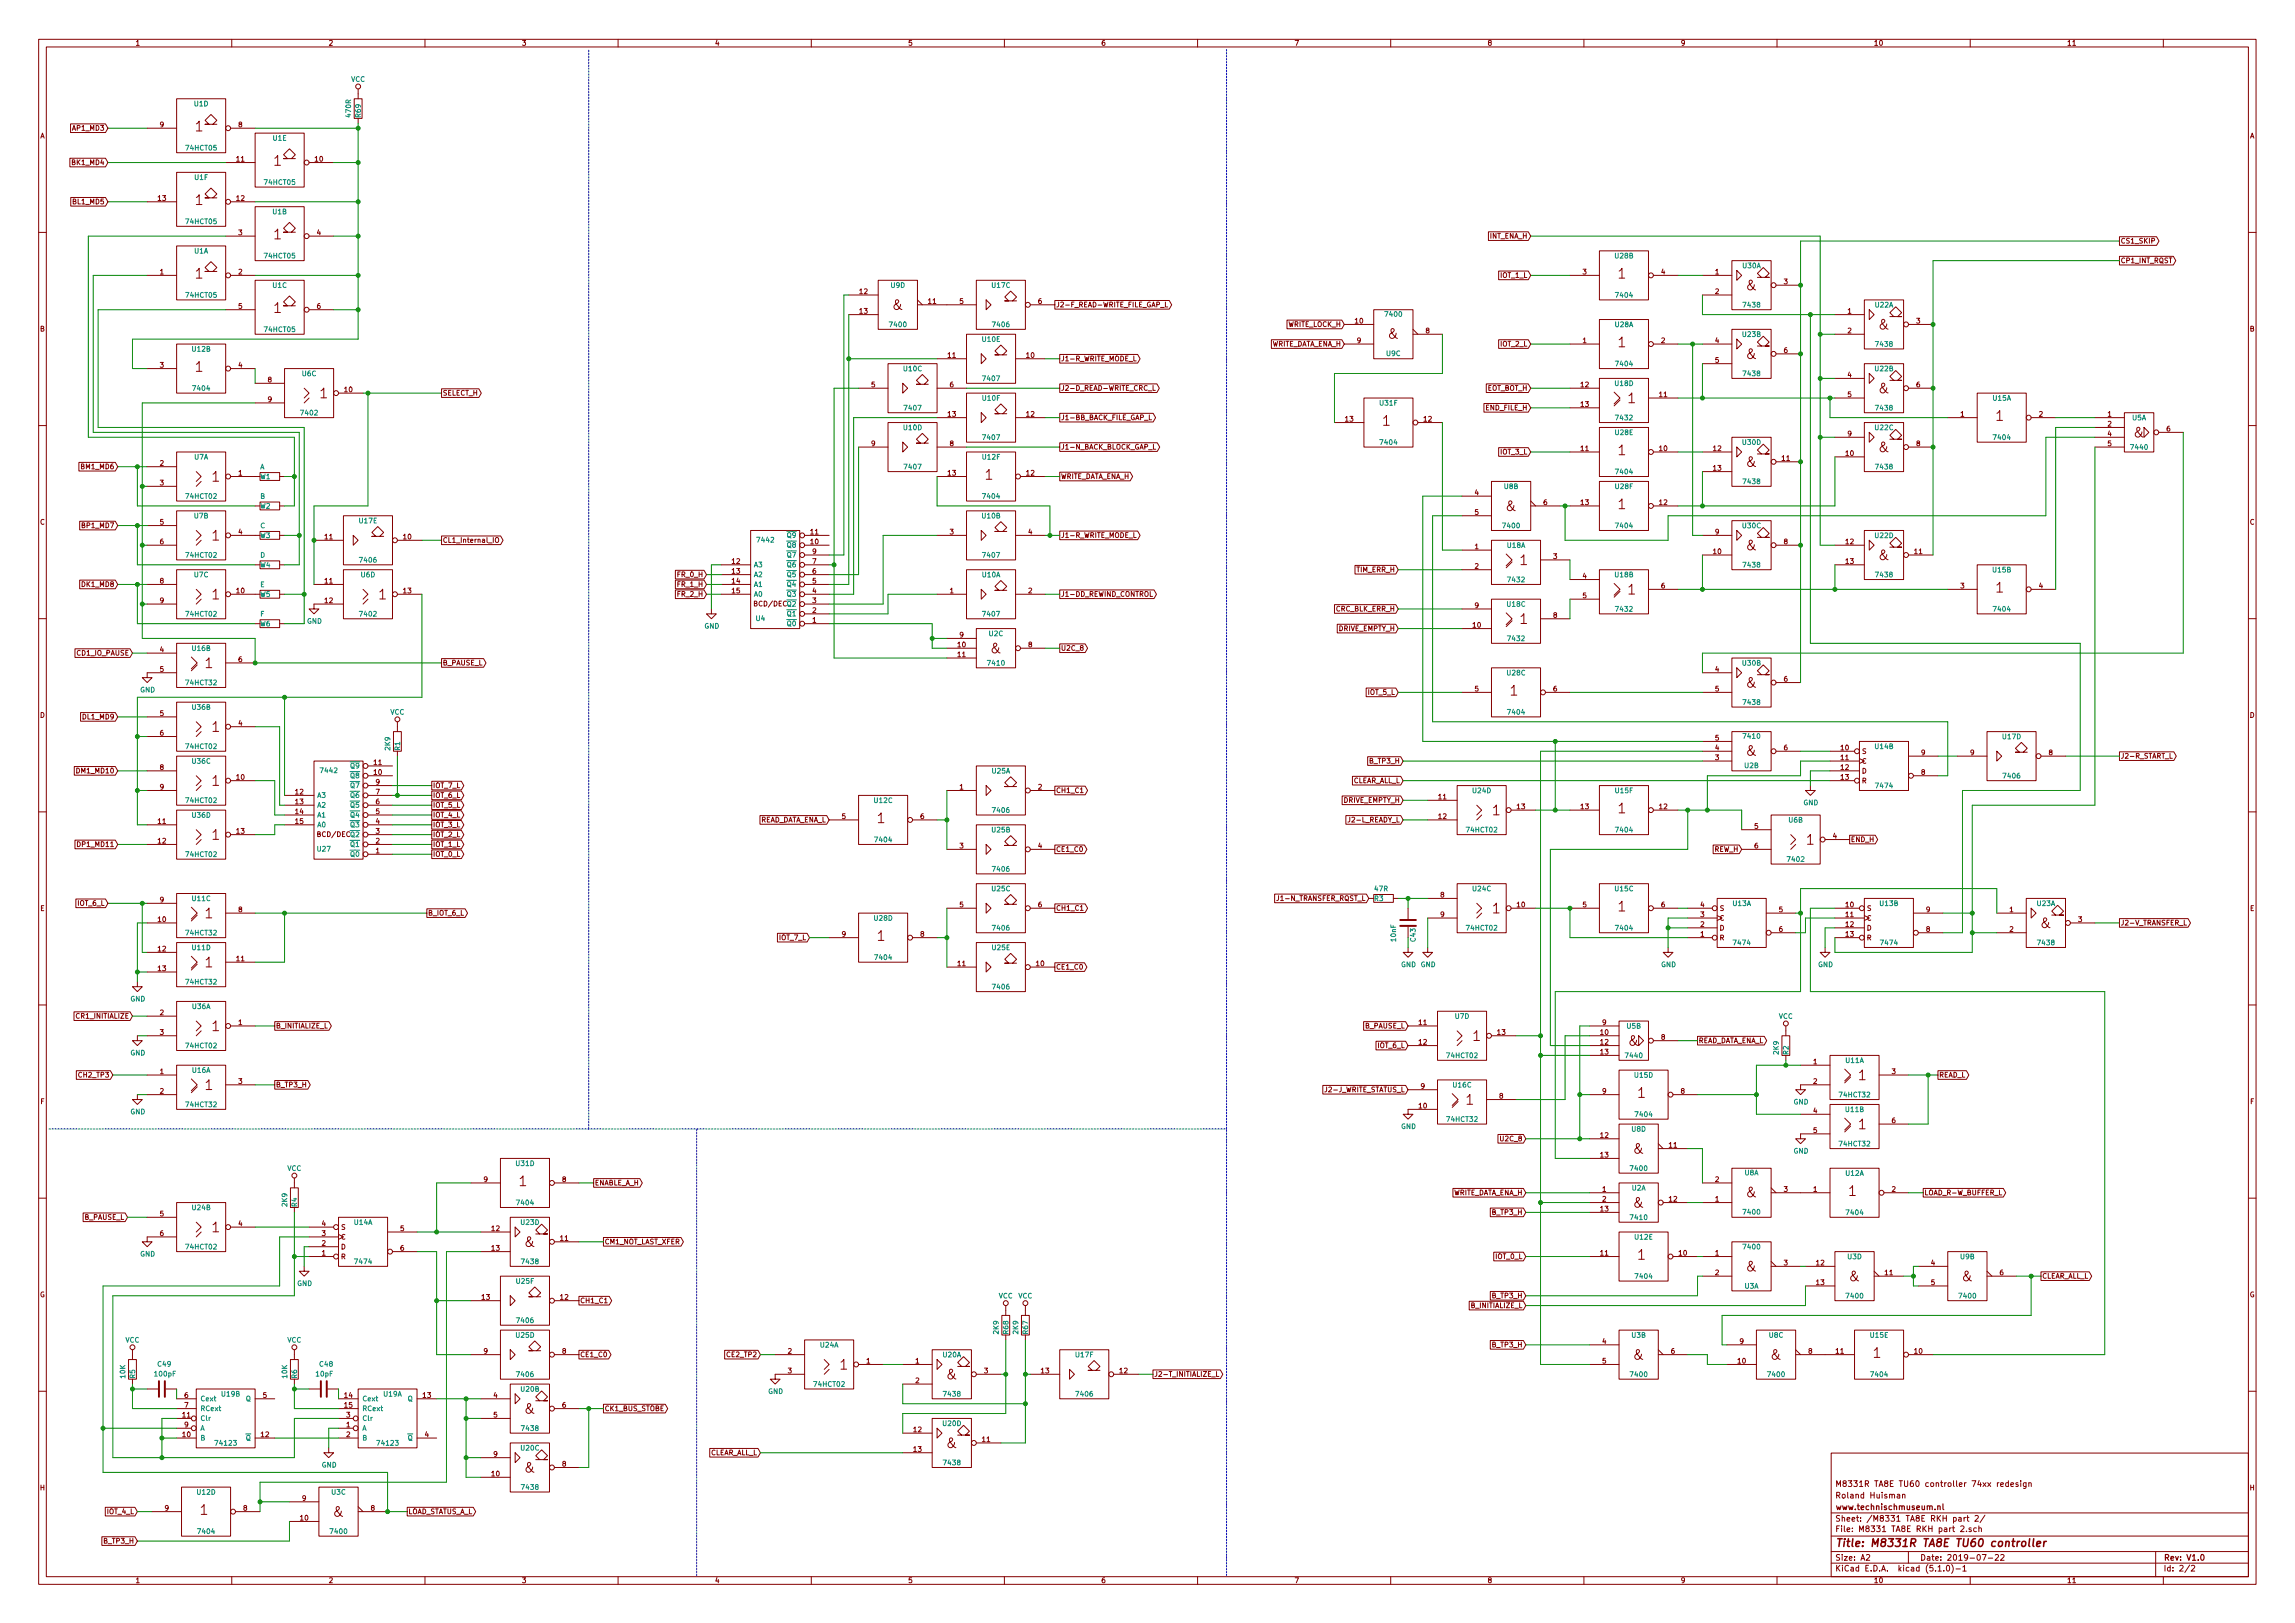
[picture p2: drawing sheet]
<svg xmlns="http://www.w3.org/2000/svg" width="594mm" height="420mm" viewBox="0 0 594 420" stroke-linecap="round" stroke-linejoin="round" font-family="sans-serif">
<defs><g id="words">
<g font-size="3.5" fill="#840000">
<text x="50.6" y="34">1</text>
<text x="70.9" y="42.9">1</text>
<text x="50.6" y="53.1">1</text>
<text x="70.9" y="62">1</text>
<text x="50.6" y="72.1">1</text>
<text x="418.9" y="72.1">1</text>
<text x="452.1" y="75.2">&amp;</text>
<text x="70.9" y="81">1</text>
<text x="231.1" y="80.3">&amp;</text>
<text x="359.4" y="87.7">&amp;</text>
<text x="418.9" y="89.9">1</text>
<text x="486.4" y="85.3">&amp;</text>
<text x="452.1" y="93">&amp;</text>
<text x="50.6" y="96.3">1</text>
<text x="486.4" y="101.8">&amp;</text>
<text x="82.9" y="103.1">1</text>
<text x="421.4" y="104.4">1</text>
<text x="357.9" y="110.2">1</text>
<text x="516.7" y="109">1</text>
<text x="552.4" y="113.3">&amp;</text>
<text x="418.9" y="117.8">1</text>
<text x="486.4" y="117.1">&amp;</text>
<text x="54.9" y="124.7">1</text>
<text x="255.1" y="124.2">1</text>
<text x="452.1" y="120.9">&amp;</text>
<text x="418.9" y="131.8">1</text>
<text x="389.9" y="132.3">&amp;</text>
<text x="54.9" y="139.9">1</text>
<text x="452.1" y="142.5">&amp;</text>
<text x="393.5" y="146.3">1</text>
<text x="486.4" y="145">&amp;</text>
<text x="54.9" y="155.2">1</text>
<text x="98.1" y="155.2">1</text>
<text x="421.4" y="153.9">1</text>
<text x="516.7" y="153.4">1</text>
<text x="393.5" y="161.5">1</text>
<text x="53.1" y="173">1</text>
<text x="256.5" y="169.2">&amp;</text>
<text x="452.1" y="178">&amp;</text>
<text x="391" y="180.1">1</text>
<text x="54.9" y="189.5">1</text>
<text x="452.1" y="195.7">&amp;</text>
<text x="54.9" y="203.4">1</text>
<text x="227.1" y="213.1">1</text>
<text x="386.4" y="211.1">1</text>
<text x="418.9" y="210.6">1</text>
<text x="54.9" y="217.4">1</text>
<text x="467.7" y="218.7">1</text>
<text x="53.1" y="237.7">1</text>
<text x="386.4" y="236.5">1</text>
<text x="418.9" y="236">1</text>
<text x="227.1" y="243.6">1</text>
<text x="528.3" y="240.3">&amp;</text>
<text x="53.1" y="250.4">1</text>
<text x="54.9" y="266.9">1</text>
<text x="381.3" y="269.5">1</text>
<text x="421.6" y="270.8">&amp;</text>
<text x="481.1" y="279.6">1</text>
<text x="53.1" y="282.2">1</text>
<text x="379.5" y="286">1</text>
<text x="424" y="284.2">1</text>
<text x="481.1" y="292.3">1</text>
<text x="422.9" y="298.7">&amp;</text>
<text x="134.4" y="307.1">1</text>
<text x="452.1" y="310">&amp;</text>
<text x="478.6" y="309.6">1</text>
<text x="422.9" y="312.7">&amp;</text>
<text x="54.9" y="319">1</text>
<text x="135.9" y="322.8">&amp;</text>
<text x="424" y="326.1">1</text>
<text x="452.1" y="329.2">&amp;</text>
<text x="478.8" y="331.7">&amp;</text>
<text x="508" y="331.7">&amp;</text>
<text x="422.9" y="352">&amp;</text>
<text x="458.5" y="352">&amp;</text>
<text x="484.9" y="351.5">1</text>
<text x="217.5" y="354.6">1</text>
<text x="245.1" y="357.1">&amp;</text>
<text x="135.9" y="366">&amp;</text>
<text x="245.1" y="374.9">&amp;</text>
<text x="135.9" y="381.2">&amp;</text>
<text x="51.9" y="392.2">1</text>
<text x="86.4" y="392.7">&amp;</text>
</g>
<text font-size="2.8" fill="#840000" x="475" y="400.4">Title: M8331R TA8E TU60 controller</text>
<g font-size="2.1" fill="#840000">
<text x="475" y="387.9">Roland Huisman</text>
<text x="475" y="384.9">M8331R TA8E TU60 controller 74xx redesign</text>
<text x="475" y="393.9">Sheet: /M8331 TA8E RKH part 2/</text>
<text x="475" y="390.9">www.technischmuseum.nl</text>
<text x="475" y="396.6">File: M8331 TA8E RKH part 2.sch</text>
<text x="475" y="406.8">KiCad E.D.A. kicad (5.1.0)-1</text>
<text x="475" y="404">Size: A2</text>
<text x="497" y="404">Date: 2019-07-22</text>
<text x="560" y="404">Rev: V1.0</text>
<text x="560" y="406.8">Id: 2/2</text>
</g>
<g font-size="1.8" fill="#840000">
<text x="35" y="11.8">1</text>
<text x="85" y="11.8">2</text>
<text x="135" y="11.8">3</text>
<text x="185" y="11.8">4</text>
<text x="235" y="11.8">5</text>
<text x="285" y="11.8">6</text>
<text x="335" y="11.8">7</text>
<text x="385" y="11.8">8</text>
<text x="435" y="11.8">9</text>
<text x="485" y="11.8">10</text>
<text x="535" y="11.8">11</text>
<text x="10.4" y="35.8">A</text>
<text x="19" y="33.8">AP1_MD3</text>
<text x="41.4" y="32.9">9</text>
<text x="61.7" y="32.9">8</text>
<text x="582.4" y="35.8">A</text>
<text x="61.3" y="41.8">11</text>
<text x="81.6" y="41.8">10</text>
<text x="18.9" y="42.7">BK1_MD4</text>
<text x="19.1" y="52.9">BL1_MD5</text>
<text x="40.9" y="52">13</text>
<text x="61.3" y="52">12</text>
<text x="61.7" y="60.9">3</text>
<text x="82.1" y="60.9">4</text>
<text x="385.6" y="61.8">INT_ENA_H</text>
<text x="548.9" y="63">CS1_SKIP</text>
<text x="41.4" y="71">1</text>
<text x="61.7" y="71">2</text>
<text x="388.5" y="71.9">IOT_1_L</text>
<text x="409.7" y="71">3</text>
<text x="430" y="71">4</text>
<text x="444" y="71">1</text>
<text x="548.9" y="68.1">CP1_INT_RQST</text>
<text x="222.6" y="76.1">12</text>
<text x="444" y="76.1">2</text>
<text x="461.8" y="73.6">3</text>
<text x="61.7" y="79.9">5</text>
<text x="82.1" y="79.9">6</text>
<text x="222.6" y="81.2">13</text>
<text x="240.3" y="78.7">11</text>
<text x="248.4" y="78.7">5</text>
<text x="268.8" y="78.7">6</text>
<text x="273.3" y="79.5">J2-F_READ-WRITE_FILE_GAP_L</text>
<text x="350.8" y="83.7">10</text>
<text x="478.3" y="81.2">1</text>
<text x="496.1" y="83.7">3</text>
<text x="10.4" y="85.8">B</text>
<text x="328.6" y="89.7">WRITE_DATA_ENA_H</text>
<text x="333.2" y="84.6">WRITE_LOCK_H</text>
<text x="351.3" y="88.8">9</text>
<text x="369.1" y="86.3">8</text>
<text x="388.5" y="89.7">IOT_2_L</text>
<text x="409.7" y="88.8">1</text>
<text x="430" y="88.8">2</text>
<text x="444" y="88.8">4</text>
<text x="478.3" y="86.3">2</text>
<text x="582.4" y="85.8">B</text>
<text x="41.4" y="95.2">3</text>
<text x="61.7" y="95.2">4</text>
<text x="245.4" y="92.6">11</text>
<text x="265.7" y="92.6">10</text>
<text x="274.6" y="93.5">J1-R_WRITE_MODE_L</text>
<text x="444" y="93.9">5</text>
<text x="461.8" y="91.4">6</text>
<text x="69.4" y="99">8</text>
<text x="89.2" y="101.5">10</text>
<text x="225.6" y="100.2">5</text>
<text x="245.9" y="100.2">6</text>
<text x="274.6" y="101.1">J2-D_READ-WRITE_CRC_L</text>
<text x="384.8" y="101.1">EOT_BOT_H</text>
<text x="409.2" y="100.2">12</text>
<text x="478.3" y="97.7">4</text>
<text x="496.1" y="100.2">6</text>
<text x="69.4" y="104.1">9</text>
<text x="114.6" y="102.4">SELECT_H</text>
<text x="245.4" y="107.9">13</text>
<text x="265.7" y="107.9">12</text>
<text x="384.6" y="106.2">END_FILE_H</text>
<text x="409.2" y="105.3">13</text>
<text x="429.6" y="102.8">11</text>
<text x="478.3" y="102.8">5</text>
<text x="507.5" y="107.9">1</text>
<text x="527.8" y="107.9">2</text>
<text x="545.6" y="107.9">1</text>
<text x="274.6" y="108.8">J1-BB_BACK_FILE_GAP_L</text>
<text x="348.3" y="109.1">13</text>
<text x="368.6" y="109.1">12</text>
<text x="478.3" y="112.9">9</text>
<text x="545.6" y="110.4">2</text>
<text x="545.6" y="112.9">4</text>
<text x="560.9" y="111.7">6</text>
<text x="225.6" y="115.5">9</text>
<text x="245.9" y="115.5">8</text>
<text x="274.6" y="116.4">J1-N_BACK_BLOCK_GAP_L</text>
<text x="388.5" y="117.6">IOT_3_L</text>
<text x="409.2" y="116.8">11</text>
<text x="429.6" y="116.8">10</text>
<text x="443.5" y="116.8">12</text>
<text x="461.3" y="119.3">11</text>
<text x="477.8" y="118">10</text>
<text x="496.1" y="115.5">8</text>
<text x="545.6" y="115.5">5</text>
<text x="21.2" y="121.5">BM1_MD6</text>
<text x="41.4" y="120.6">2</text>
<text x="41.4" y="125.6">3</text>
<text x="61.7" y="123.1">1</text>
<text x="245.4" y="123.1">13</text>
<text x="265.7" y="123.1">12</text>
<text x="274.6" y="124">WRITE_DATA_ENA_H</text>
<text x="443.5" y="121.8">13</text>
<text x="381.8" y="128.2">4</text>
<text x="399.6" y="130.7">6</text>
<text x="409.2" y="130.7">13</text>
<text x="429.6" y="130.7">12</text>
<text x="10.4" y="135.8">C</text>
<text x="21.5" y="136.7">BP1_MD7</text>
<text x="41.4" y="135.8">5</text>
<text x="381.8" y="133.3">5</text>
<text x="582.4" y="135.8">C</text>
<text x="41.4" y="140.9">6</text>
<text x="61.7" y="138.3">4</text>
<text x="84.1" y="139.6">11</text>
<text x="104.4" y="139.6">10</text>
<text x="114.6" y="140.5">CL1_Internal_IO</text>
<text x="209.9" y="140.9">10</text>
<text x="209.9" y="138.3">11</text>
<text x="210.3" y="143.4">9</text>
<text x="245.9" y="138.3">3</text>
<text x="266.2" y="138.3">4</text>
<text x="274.6" y="139.2">J1-R_WRITE_MODE_L</text>
<text x="381.8" y="142.2">1</text>
<text x="443.5" y="143.4">10</text>
<text x="444" y="138.3">9</text>
<text x="461.8" y="140.9">8</text>
<text x="477.8" y="140.9">12</text>
<text x="495.6" y="143.4">11</text>
<text x="175.5" y="149.4">FR_0_H</text>
<text x="189.5" y="146">12</text>
<text x="189.5" y="148.5">13</text>
<text x="210.3" y="148.5">6</text>
<text x="210.3" y="146">7</text>
<text x="351.1" y="148.1">TIM_ERR_H</text>
<text x="381.8" y="147.2">2</text>
<text x="402.1" y="144.7">3</text>
<text x="409.7" y="149.8">4</text>
<text x="477.8" y="146">13</text>
<text x="21.4" y="151.9">DK1_MD8</text>
<text x="41.4" y="151">8</text>
<text x="61.3" y="153.6">10</text>
<text x="84.1" y="151">11</text>
<text x="104.4" y="153.6">13</text>
<text x="175.5" y="151.9">FR_1_H</text>
<text x="175.5" y="154.5">FR_2_H</text>
<text x="189.5" y="151">14</text>
<text x="189.5" y="153.6">15</text>
<text x="210.3" y="153.6">4</text>
<text x="210.3" y="151">5</text>
<text x="245.9" y="153.6">1</text>
<text x="266.2" y="153.6">2</text>
<text x="274.6" y="154.5">J1-DD_REWIND_CONTROL</text>
<text x="409.7" y="154.9">5</text>
<text x="430" y="152.3">6</text>
<text x="507.5" y="152.3">3</text>
<text x="527.8" y="152.3">4</text>
<text x="41.4" y="156.1">9</text>
<text x="84.1" y="156.1">12</text>
<text x="210.3" y="161.2">1</text>
<text x="210.3" y="158.7">2</text>
<text x="210.3" y="156.1">3</text>
<text x="345.7" y="158.3">CRC_BLK_ERR_H</text>
<text x="381.8" y="157.4">9</text>
<text x="402.1" y="159.9">8</text>
<text x="248" y="167.6">10</text>
<text x="248.4" y="165">9</text>
<text x="266.2" y="167.6">8</text>
<text x="346.4" y="163.4">DRIVE_EMPTY_H</text>
<text x="381.3" y="162.5">10</text>
<text x="20" y="169.7">CD1_IO_PAUSE</text>
<text x="41.4" y="168.8">4</text>
<text x="41.4" y="173.9">5</text>
<text x="61.7" y="171.4">6</text>
<text x="114.6" y="172.3">B_PAUSE_L</text>
<text x="248" y="170.1">11</text>
<text x="274.6" y="168.4">U2C_8</text>
<text x="444" y="173.9">4</text>
<text x="354.2" y="179.9">IOT_5_L</text>
<text x="381.8" y="179">5</text>
<text x="402.1" y="179">6</text>
<text x="444" y="179">5</text>
<text x="461.8" y="176.4">6</text>
<text x="10.4" y="185.8">D</text>
<text x="41.4" y="185.3">5</text>
<text x="582.4" y="185.8">D</text>
<text x="21.6" y="186.2">DL1_MD9</text>
<text x="41.4" y="190.4">6</text>
<text x="61.7" y="187.9">4</text>
<text x="444" y="191.7">5</text>
<text x="354.7" y="197.7">B_TP3_H</text>
<text x="444" y="196.8">3</text>
<text x="444" y="194.2">4</text>
<text x="461.8" y="194.2">6</text>
<text x="476.6" y="194.2">10</text>
<text x="476.6" y="196.8">11</text>
<text x="482" y="197.7">C</text>
<text x="482" y="195.2">S</text>
<text x="497.4" y="195.5">9</text>
<text x="510.1" y="195.5">9</text>
<text x="530.4" y="195.5">8</text>
<text x="548.9" y="196.4">J2-R_START_L</text>
<text x="20.3" y="200.2">DM1_MD10</text>
<text x="41.4" y="199.3">8</text>
<text x="61.3" y="201.8">10</text>
<text x="96.8" y="200.6">10</text>
<text x="96.8" y="198">11</text>
<text x="97.3" y="203.1">9</text>
<text x="349.9" y="202.7">CLEAR_ALL_L</text>
<text x="476.6" y="199.3">12</text>
<text x="476.6" y="201.8">13</text>
<text x="482" y="200.2">D</text>
<text x="482" y="202.8">R</text>
<text x="497.4" y="200.6">8</text>
<text x="41.4" y="204.4">9</text>
<text x="76.5" y="205.7">12</text>
<text x="76.5" y="208.2">13</text>
<text x="97.3" y="208.2">6</text>
<text x="97.3" y="205.7">7</text>
<text x="112" y="204">IOT_7_L</text>
<text x="112" y="206.5">IOT_6_L</text>
<text x="112" y="209.1">IOT_5_L</text>
<text x="248.4" y="204.4">1</text>
<text x="268.8" y="204.4">2</text>
<text x="273.3" y="205.3">CH1_C1</text>
<text x="347.7" y="207.8">DRIVE_EMPTY_H</text>
<text x="372.4" y="206.9">11</text>
<text x="392.7" y="209.5">13</text>
<text x="409.2" y="209.5">13</text>
<text x="429.6" y="209.5">12</text>
<text x="40.9" y="213.3">11</text>
<text x="61.3" y="215.8">13</text>
<text x="76.5" y="210.7">14</text>
<text x="76.5" y="213.3">15</text>
<text x="97.3" y="215.8">3</text>
<text x="97.3" y="213.3">4</text>
<text x="97.3" y="210.7">5</text>
<text x="112" y="211.6">IOT_4_L</text>
<text x="112" y="214.2">IOT_3_L</text>
<text x="196.2" y="212.9">READ_DATA_ENA_L</text>
<text x="218" y="212">5</text>
<text x="238.3" y="212">6</text>
<text x="349.6" y="212.9">J2-L_READY_L</text>
<text x="372.4" y="212">12</text>
<text x="454.2" y="214.5">5</text>
<text x="20.5" y="219.2">DP1_MD11</text>
<text x="40.9" y="218.4">12</text>
<text x="97.3" y="220.9">1</text>
<text x="97.3" y="218.4">2</text>
<text x="112" y="216.7">IOT_2_L</text>
<text x="112" y="219.2">IOT_1_L</text>
<text x="112" y="221.8">IOT_0_L</text>
<text x="248.4" y="219.6">3</text>
<text x="268.8" y="219.6">4</text>
<text x="273.3" y="220.5">CE1_C0</text>
<text x="443.7" y="220.5">REW_H</text>
<text x="454.2" y="219.6">6</text>
<text x="474.5" y="217.1">4</text>
<text x="479" y="218">END_H</text>
<text x="41.4" y="233.6">9</text>
<text x="331.1" y="233.2">J1-N_TRANSFER_RQST_L</text>
<text x="372.9" y="232.3">8</text>
<text x="10.4" y="235.8">E</text>
<text x="20.2" y="234.5">IOT_6_L</text>
<text x="40.9" y="238.7">10</text>
<text x="61.7" y="236.1">8</text>
<text x="110.7" y="237">B_IOT_6_L</text>
<text x="248.4" y="234.9">5</text>
<text x="268.8" y="234.9">6</text>
<text x="273.3" y="235.8">CH1_C1</text>
<text x="372.9" y="237.4">9</text>
<text x="392.7" y="234.9">10</text>
<text x="409.7" y="234.9">5</text>
<text x="430" y="234.9">6</text>
<text x="440.2" y="239.9">2</text>
<text x="440.2" y="237.4">3</text>
<text x="440.2" y="234.9">4</text>
<text x="445.1" y="238.3">C</text>
<text x="445.2" y="235.8">S</text>
<text x="460.5" y="236.1">5</text>
<text x="477.8" y="234.9">10</text>
<text x="477.8" y="237.4">11</text>
<text x="477.8" y="239.9">12</text>
<text x="483.2" y="238.3">C</text>
<text x="483.3" y="235.8">S</text>
<text x="498.6" y="236.1">9</text>
<text x="520.2" y="236.1">1</text>
<text x="538" y="238.7">3</text>
<text x="548.9" y="239.6">J2-V_TRANSFER_L</text>
<text x="582.4" y="235.8">E</text>
<text x="201.8" y="243.4">IOT_7_L</text>
<text x="218" y="242.5">9</text>
<text x="238.3" y="242.5">8</text>
<text x="440.2" y="242.5">1</text>
<text x="445.1" y="240.9">D</text>
<text x="445.1" y="243.4">R</text>
<text x="460.5" y="241.2">6</text>
<text x="477.8" y="242.5">13</text>
<text x="483.2" y="240.9">D</text>
<text x="483.2" y="243.4">R</text>
<text x="498.6" y="241.2">8</text>
<text x="520.2" y="241.2">2</text>
<text x="40.9" y="246.3">12</text>
<text x="40.9" y="251.4">13</text>
<text x="61.3" y="248.8">11</text>
<text x="248" y="250.1">11</text>
<text x="268.3" y="250.1">10</text>
<text x="273.3" y="251">CE1_C0</text>
<text x="20" y="263.7">CR1_INITIALIZE</text>
<text x="41.4" y="262.8">2</text>
<text x="41.4" y="267.9">3</text>
<text x="61.7" y="265.3">1</text>
<text x="71.4" y="266.2">B_INITIALIZE_L</text>
<text x="353.3" y="266.2">B_PAUSE_L</text>
<text x="367.3" y="265.3">11</text>
<text x="387.7" y="267.9">13</text>
<text x="414.3" y="267.9">10</text>
<text x="414.8" y="265.3">9</text>
<text x="430" y="269.2">8</text>
<text x="356.7" y="271.3">IOT_6_L</text>
<text x="367.3" y="270.4">12</text>
<text x="414.3" y="270.4">12</text>
<text x="414.3" y="273">13</text>
<text x="439.7" y="270">READ_DATA_ENA_L</text>
<text x="469.4" y="275.5">1</text>
<text x="20.7" y="278.9">CH2_TP3</text>
<text x="41.4" y="278">1</text>
<text x="61.7" y="280.6">3</text>
<text x="71.4" y="281.5">B_TP3_H</text>
<text x="367.8" y="281.9">9</text>
<text x="469.4" y="280.6">2</text>
<text x="489.7" y="278">3</text>
<text x="501.9" y="278.9">READ_L</text>
<text x="10.5" y="285.8">F</text>
<text x="41.4" y="283.1">2</text>
<text x="343.4" y="282.7">J2-J_WRITE_STATUS_L</text>
<text x="367.3" y="286.9">10</text>
<text x="388.1" y="284.4">8</text>
<text x="414.8" y="283.1">9</text>
<text x="435.1" y="283.1">8</text>
<text x="582.5" y="285.8">F</text>
<text x="469.4" y="288.2">4</text>
<text x="469.4" y="293.3">5</text>
<text x="489.7" y="290.7">6</text>
<text x="388.7" y="295.4">U2C_8</text>
<text x="414.3" y="294.6">12</text>
<text x="414.3" y="299.6">13</text>
<text x="432.1" y="297.1">11</text>
<text x="125.2" y="306">9</text>
<text x="145.6" y="306">8</text>
<text x="444" y="306">2</text>
<text x="153.9" y="306.9">ENABLE_A_H</text>
<text x="375.6" y="309.4">WRITE_DATA_ENA_H</text>
<text x="414.8" y="308.5">1</text>
<text x="414.8" y="311.1">2</text>
<text x="432.1" y="311.1">12</text>
<text x="444" y="311.1">1</text>
<text x="461.8" y="308.5">3</text>
<text x="469.4" y="308.5">1</text>
<text x="489.7" y="308.5">2</text>
<text x="498.1" y="309.4">LOAD_R-W_BUFFER_L</text>
<text x="21.8" y="315.8">B_PAUSE_L</text>
<text x="41.4" y="314.9">5</text>
<text x="61.7" y="317.4">4</text>
<text x="83.3" y="317.4">4</text>
<text x="386.4" y="314.5">B_TP3_H</text>
<text x="414.3" y="313.6">13</text>
<text x="41.4" y="320">6</text>
<text x="83.3" y="322.5">2</text>
<text x="83.3" y="320">3</text>
<text x="88.3" y="320.9">C</text>
<text x="88.3" y="323.4">D</text>
<text x="88.3" y="318.4">S</text>
<text x="103.7" y="318.7">5</text>
<text x="103.7" y="323.8">6</text>
<text x="127.3" y="318.7">12</text>
<text x="127.3" y="323.8">13</text>
<text x="145.1" y="321.2">11</text>
<text x="156.5" y="322.1">CM1_NOT_LAST_XFER</text>
<text x="83.3" y="325">1</text>
<text x="88.3" y="326">R</text>
<text x="387.2" y="325.9">IOT_0_L</text>
<text x="414.3" y="325">11</text>
<text x="434.6" y="325">10</text>
<text x="444" y="325">1</text>
<text x="461.8" y="327.6">3</text>
<text x="470.2" y="327.6">12</text>
<text x="499.9" y="327.6">4</text>
<text x="10.3" y="335.8">G</text>
<text x="444" y="330.1">2</text>
<text x="470.2" y="332.7">13</text>
<text x="488" y="330.1">11</text>
<text x="499.9" y="332.7">5</text>
<text x="517.7" y="330.1">6</text>
<text x="528.6" y="331">CLEAR_ALL_L</text>
<text x="582.3" y="335.8">G</text>
<text x="124.8" y="336.5">13</text>
<text x="145.1" y="336.5">12</text>
<text x="150.1" y="337.4">CH1_C1</text>
<text x="380.9" y="338.6">B_INITIALIZE_L</text>
<text x="386.4" y="336.1">B_TP3_H</text>
<text x="414.8" y="347.9">4</text>
<text x="450.4" y="347.9">9</text>
<text x="125.2" y="350.4">9</text>
<text x="145.6" y="350.4">8</text>
<text x="150.1" y="351.3">CE1_C0</text>
<text x="188.4" y="351.3">CE2_TP2</text>
<text x="204" y="350.4">2</text>
<text x="224.3" y="353">1</text>
<text x="237" y="353">1</text>
<text x="386.4" y="348.8">B_TP3_H</text>
<text x="414.8" y="353">5</text>
<text x="432.6" y="350.4">6</text>
<text x="449.9" y="353">10</text>
<text x="468.1" y="350.4">8</text>
<text x="475.3" y="350.4">11</text>
<text x="495.6" y="350.4">10</text>
<text x="204" y="355.5">3</text>
<text x="237" y="358.1">2</text>
<text x="254.8" y="355.5">3</text>
<text x="269.5" y="355.5">13</text>
<text x="289.9" y="355.5">12</text>
<text x="298.7" y="356.4">J2-T_INITIALIZE_L</text>
<text x="47.8" y="361.9">6</text>
<text x="47.8" y="364.4">7</text>
<text x="68.1" y="361.9">5</text>
<text x="89.2" y="361.9">14</text>
<text x="89.2" y="364.4">15</text>
<text x="109.5" y="361.9">13</text>
<text x="127.8" y="361.9">4</text>
<text x="145.6" y="364.4">6</text>
<text x="156.5" y="365.3">CK1_BUS_STOBE</text>
<text x="47.3" y="366.9">11</text>
<text x="47.8" y="369.5">9</text>
<text x="89.7" y="369.5">1</text>
<text x="89.7" y="366.9">3</text>
<text x="127.8" y="366.9">5</text>
<text x="236.5" y="370.8">12</text>
<text x="47.3" y="372">10</text>
<text x="67.6" y="372">12</text>
<text x="89.7" y="372">2</text>
<text x="110" y="372">4</text>
<text x="127.8" y="377.1">9</text>
<text x="183.5" y="376.7">CLEAR_ALL_L</text>
<text x="236.5" y="375.8">13</text>
<text x="254.3" y="373.3">11</text>
<text x="127.3" y="382.2">10</text>
<text x="145.6" y="379.6">8</text>
<text x="10.4" y="385.8">H</text>
<text x="78.3" y="388.5">9</text>
<text x="582.4" y="385.8">H</text>
<text x="27.8" y="392">IOT_4_L</text>
<text x="42.7" y="391.1">9</text>
<text x="63" y="391.1">8</text>
<text x="77.8" y="393.6">10</text>
<text x="96" y="391.1">8</text>
<text x="105.7" y="392">LOAD_STATUS_A_L</text>
<text x="27" y="399.6">B_TP3_H</text>
<text x="35" y="409.8">1</text>
<text x="85" y="409.8">2</text>
<text x="135" y="409.8">3</text>
<text x="185" y="409.8">4</text>
<text x="235" y="409.8">5</text>
<text x="285" y="409.8">6</text>
<text x="335" y="409.8">7</text>
<text x="385" y="409.8">8</text>
<text x="435" y="409.8">9</text>
<text x="485" y="409.8">10</text>
<text x="535" y="409.8">11</text>
</g>
<g font-size="1.8" fill="#008484">
<text x="90.9" y="21.2">VCC</text>
<text x="50.3" y="27.5">U1D</text>
<text x="90.9" y="30.2" transform="rotate(-90 90.9 30.2)">470R</text>
<text x="93.4" y="30.3" transform="rotate(-90 93.4 30.3)">R69</text>
<text x="48.3" y="39">74HCT05</text>
<text x="70.7" y="36.4">U1E</text>
<text x="50.4" y="46.6">U1F</text>
<text x="68.6" y="47.8">74HCT05</text>
<text x="48.3" y="58">74HCT05</text>
<text x="70.6" y="55.5">U1B</text>
<text x="50.3" y="65.6">U1A</text>
<text x="68.6" y="66.9">74HCT05</text>
<text x="418.1" y="66.9">U28B</text>
<text x="451.1" y="69.4">U30A</text>
<text x="48.3" y="77.1">74HCT05</text>
<text x="70.6" y="74.5">U1C</text>
<text x="230.7" y="74.5">U9D</text>
<text x="256.8" y="74.5">U17C</text>
<text x="418.4" y="77.1">7404</text>
<text x="358.7" y="82">7400</text>
<text x="451.4" y="79.6">7438</text>
<text x="485.4" y="79.6">U22A</text>
<text x="68.6" y="85.9">74HCT05</text>
<text x="230.5" y="84.7">7400</text>
<text x="254.3" y="88.5">U10E</text>
<text x="257.1" y="84.7">7406</text>
<text x="418.1" y="84.7">U28A</text>
<text x="451.1" y="87.2">U23B</text>
<text x="485.7" y="89.8">7438</text>
<text x="49.8" y="91">U12B</text>
<text x="358.9" y="92.2">U9C</text>
<text x="418.4" y="94.8">7404</text>
<text x="50.1" y="101.2">7404</text>
<text x="78.3" y="97.4">U6C</text>
<text x="234" y="96.1">U10C</text>
<text x="254.6" y="98.6">7407</text>
<text x="418.1" y="99.9">U18D</text>
<text x="451.4" y="97.4">7438</text>
<text x="485.4" y="96.1">U22B</text>
<text x="78.1" y="107.5">7402</text>
<text x="234.3" y="106.3">7407</text>
<text x="254.4" y="103.7">U10F</text>
<text x="357.3" y="105">U31F</text>
<text x="485.7" y="106.3">7438</text>
<text x="515.9" y="103.7">U15A</text>
<text x="234" y="111.3">U10D</text>
<text x="254.6" y="113.9">7407</text>
<text x="418.2" y="112.6">U28E</text>
<text x="418.4" y="108.8">7432</text>
<text x="485.4" y="111.3">U22C</text>
<text x="516.2" y="113.9">7404</text>
<text x="552" y="108.8">U5A</text>
<text x="50.3" y="119">U7A</text>
<text x="254.4" y="119">U12F</text>
<text x="357.5" y="115.2">7404</text>
<text x="451.1" y="115.2">U30D</text>
<text x="551.8" y="116.4">7440</text>
<text x="67.3" y="121.5">A</text>
<text x="67.4" y="124">W1</text>
<text x="234.3" y="121.5">7407</text>
<text x="418.4" y="122.8">7404</text>
<text x="451.4" y="125.3">7438</text>
<text x="485.7" y="121.5">7438</text>
<text x="48.3" y="129.1">74HCT02</text>
<text x="67.4" y="131.7">W2</text>
<text x="67.4" y="129.1">B</text>
<text x="254.6" y="129.1">7404</text>
<text x="389.4" y="126.6">U8B</text>
<text x="418.2" y="126.6">U28F</text>
<text x="50.3" y="134.2">U7B</text>
<text x="67.4" y="136.7">C</text>
<text x="93" y="135.5">U17E</text>
<text x="254.3" y="134.2">U10B</text>
<text x="389.2" y="136.7">7400</text>
<text x="418.4" y="136.7">7404</text>
<text x="451.1" y="136.7">U30C</text>
<text x="67.4" y="139.3">W3</text>
<text x="196.2" y="140.4">7442</text>
<text x="203.9" y="141.8">Q8</text>
<text x="203.9" y="139.2">Q9</text>
<text x="390.2" y="141.8">U18A</text>
<text x="485.4" y="139.3">U22D</text>
<text x="48.3" y="144.4">74HCT02</text>
<text x="50.3" y="149.4">U7C</text>
<text x="67.4" y="146.9">W4</text>
<text x="67.4" y="144.4">D</text>
<text x="93.3" y="145.6">7406</text>
<text x="93.5" y="149.4">U6D</text>
<text x="195.1" y="146.9">A3</text>
<text x="195.1" y="149.4">A2</text>
<text x="203.9" y="149.4">Q5</text>
<text x="203.9" y="146.9">Q6</text>
<text x="203.9" y="144.3">Q7</text>
<text x="254.3" y="149.4">U10A</text>
<text x="254.6" y="144.4">7407</text>
<text x="418.1" y="149.4">U18B</text>
<text x="451.4" y="146.9">7438</text>
<text x="485.7" y="149.4">7438</text>
<text x="515.9" y="148.2">U15B</text>
<text x="67.4" y="152">E</text>
<text x="67.4" y="154.5">W5</text>
<text x="195.1" y="151.9">A1</text>
<text x="195.1" y="154.5">A0</text>
<text x="203.9" y="154.5">Q3</text>
<text x="203.9" y="151.9">Q4</text>
<text x="390.5" y="150.7">7432</text>
<text x="48.3" y="159.6">74HCT02</text>
<text x="67.4" y="159.6">F</text>
<text x="79.5" y="161.5">GND</text>
<text x="93.3" y="159.6">7402</text>
<text x="195.4" y="157">BCD/DEC Q2</text>
<text x="195.7" y="160.7">U4</text>
<text x="203.9" y="159.6">Q1</text>
<text x="254.6" y="159.6">7407</text>
<text x="390.2" y="157.1">U18C</text>
<text x="418.4" y="158.3">7432</text>
<text x="516.2" y="158.3">7404</text>
<text x="67.4" y="162.1">W6</text>
<text x="182.3" y="162.7">GND</text>
<text x="203.9" y="162.1">Q0</text>
<text x="256.1" y="164.7">U2C</text>
<text x="390.5" y="166">7432</text>
<text x="49.8" y="168.5">U16B</text>
<text x="255.9" y="172.3">7410</text>
<text x="451.1" y="172.3">U30B</text>
<text x="36.3" y="179.2">GND</text>
<text x="48.3" y="177.4">74HCT32</text>
<text x="390.2" y="174.8">U28C</text>
<text x="49.8" y="183.7">U36B</text>
<text x="101" y="185">VCC</text>
<text x="390.5" y="185">7404</text>
<text x="451.4" y="182.5">7438</text>
<text x="451.4" y="191.2">7410</text>
<text x="518.4" y="191.4">U17D</text>
<text x="48.3" y="193.9">74HCT02</text>
<text x="49.8" y="197.7">U36C</text>
<text x="101" y="194.2" transform="rotate(-90 101 194.2)">2K9</text>
<text x="103.6" y="194.3" transform="rotate(-90 103.6 194.3)">R1</text>
<text x="485.4" y="193.9">U14B</text>
<text x="83.1" y="200.1">7442</text>
<text x="90.9" y="201.5">Q8</text>
<text x="90.9" y="198.9">Q9</text>
<text x="256.8" y="200.2">U25A</text>
<text x="451.6" y="198.8">U2B</text>
<text x="518.7" y="201.5">7406</text>
<text x="48.3" y="207.9">74HCT02</text>
<text x="82" y="206.5">A3</text>
<text x="82" y="209.1">A2</text>
<text x="90.9" y="209.1">Q5</text>
<text x="90.9" y="206.5">Q6</text>
<text x="90.9" y="204">Q7</text>
<text x="226.3" y="207.9">U12C</text>
<text x="381.3" y="205.3">U24D</text>
<text x="418.2" y="205.3">U15F</text>
<text x="466.8" y="208.4">GND</text>
<text x="485.7" y="204.1">7474</text>
<text x="49.8" y="211.7">U36D</text>
<text x="82" y="211.6">A1</text>
<text x="82" y="214.2">A0</text>
<text x="90.9" y="214.2">Q3</text>
<text x="90.9" y="211.6">Q4</text>
<text x="256.8" y="215.5">U25B</text>
<text x="257.1" y="210.4">7406</text>
<text x="379.8" y="215.5">74HCT02</text>
<text x="418.4" y="215.5">7404</text>
<text x="463.1" y="212.9">U6B</text>
<text x="48.3" y="221.8">74HCT02</text>
<text x="82.2" y="220.4">U27</text>
<text x="82.3" y="216.7">BCD/DEC Q2</text>
<text x="90.9" y="221.8">Q0</text>
<text x="90.9" y="219.2">Q1</text>
<text x="226.6" y="218">7404</text>
<text x="257.1" y="225.6">7406</text>
<text x="462.9" y="223.1">7402</text>
<text x="49.8" y="233.3">U11C</text>
<text x="256.8" y="230.7">U25C</text>
<text x="355.8" y="233.3">R3</text>
<text x="355.9" y="230.7">47R</text>
<text x="381.3" y="230.7">U24C</text>
<text x="418.1" y="230.7">U15C</text>
<text x="226.3" y="238.3">U28D</text>
<text x="448.6" y="234.5">U13A</text>
<text x="486.7" y="234.5">U13B</text>
<text x="527.3" y="234.5">U23A</text>
<text x="48.3" y="242.2">74HCT32</text>
<text x="49.8" y="246">U11D</text>
<text x="256.9" y="246">U25E</text>
<text x="257.1" y="240.9">7406</text>
<text x="361.4" y="243.7" transform="rotate(-90 361.4 243.7)">10nF</text>
<text x="366.4" y="243.7" transform="rotate(-90 366.4 243.7)">C43</text>
<text x="379.8" y="240.9">74HCT02</text>
<text x="418.4" y="240.9">7404</text>
<text x="448.9" y="244.7">7474</text>
<text x="487" y="244.7">7474</text>
<text x="527.6" y="244.7">7438</text>
<text x="226.6" y="248.5">7404</text>
<text x="362.7" y="250.4">GND GND</text>
<text x="430" y="250.4">GND</text>
<text x="470.6" y="250.4">GND</text>
<text x="48.3" y="254.9">74HCT32</text>
<text x="257.1" y="256.1">7406</text>
<text x="33.7" y="259.2">GND</text>
<text x="49.8" y="261.2">U36A</text>
<text x="376.7" y="263.7">U7D</text>
<text x="460.4" y="263.7">VCC</text>
<text x="421.2" y="266.3">U5B</text>
<text x="33.7" y="273.2">GND</text>
<text x="48.3" y="271.4">74HCT02</text>
<text x="374.7" y="273.9">74HCT02</text>
<text x="421" y="273.9">7440</text>
<text x="460.4" y="272.9" transform="rotate(-90 460.4 272.9)">2K9</text>
<text x="463" y="273" transform="rotate(-90 463 273)">R2</text>
<text x="477.8" y="275.2">U11A</text>
<text x="49.8" y="277.7">U16A</text>
<text x="376.2" y="281.5">U16C</text>
<text x="423.2" y="279">U15D</text>
<text x="48.3" y="286.6">74HCT32</text>
<text x="464.3" y="285.9">GND</text>
<text x="476.3" y="284.1">74HCT32</text>
<text x="477.8" y="287.9">U11B</text>
<text x="33.7" y="288.5">GND</text>
<text x="362.7" y="292.3">GND</text>
<text x="374.7" y="290.4">74HCT32</text>
<text x="422.4" y="293">U8D</text>
<text x="423.5" y="289.1">7404</text>
<text x="464.3" y="298.6">GND</text>
<text x="476.3" y="296.8">74HCT32</text>
<text x="74.3" y="303.1">VCC</text>
<text x="133.6" y="301.8">U31D</text>
<text x="422.2" y="303.1">7400</text>
<text x="451.6" y="304.3">U8A</text>
<text x="477.8" y="304.4">U12A</text>
<text x="422.4" y="308.2">U2A</text>
<text x="49.8" y="313.3">U24B</text>
<text x="74.3" y="312.3" transform="rotate(-90 74.3 312.3)">2K9</text>
<text x="76.9" y="312.4" transform="rotate(-90 76.9 312.4)">R4</text>
<text x="91.7" y="317.1">U14A</text>
<text x="133.9" y="312">7404</text>
<text x="134.9" y="317.1">U23D</text>
<text x="422.2" y="315.8">7410</text>
<text x="451.4" y="314.4">7400</text>
<text x="478.1" y="314.5">7404</text>
<text x="48.3" y="323.4">74HCT02</text>
<text x="423.2" y="320.9">U12E</text>
<text x="451.4" y="323.4">7400</text>
<text x="36.3" y="325.3">GND</text>
<text x="92" y="327.2">7474</text>
<text x="135.2" y="327.2">7438</text>
<text x="478.3" y="326">U3D</text>
<text x="507.5" y="326">U9B</text>
<text x="76.9" y="332.9">GND</text>
<text x="133.7" y="332.3">U25F</text>
<text x="423.5" y="331.1">7404</text>
<text x="451.6" y="333.6">U3A</text>
<text x="258.5" y="336.1">VCC</text>
<text x="263.6" y="336.1">VCC</text>
<text x="478.1" y="336.1">7400</text>
<text x="507.3" y="336.1">7400</text>
<text x="32.4" y="347.6">VCC</text>
<text x="74.3" y="347.6">VCC</text>
<text x="133.6" y="346.3">U25D</text>
<text x="133.9" y="342.5">7406</text>
<text x="258.5" y="345.3" transform="rotate(-90 258.5 345.3)">2K9</text>
<text x="261" y="345.3" transform="rotate(-90 261 345.3)">R68</text>
<text x="263.6" y="345.3" transform="rotate(-90 263.6 345.3)">2K9</text>
<text x="266.1" y="345.3" transform="rotate(-90 266.1 345.3)">R67</text>
<text x="422.4" y="346.3">U3B</text>
<text x="458" y="346.3">U8C</text>
<text x="484.2" y="346.3">U15E</text>
<text x="40.9" y="353.8">C49</text>
<text x="82.8" y="353.8">C48</text>
<text x="212.4" y="348.8">U24A</text>
<text x="244.1" y="351.4">U20A</text>
<text x="278.5" y="351.4">U17F</text>
<text x="32.4" y="356.7" transform="rotate(-90 32.4 356.7)">10K</text>
<text x="35" y="356.8" transform="rotate(-90 35 356.8)">R5</text>
<text x="40.2" y="356.3">100pF</text>
<text x="74.3" y="356.7" transform="rotate(-90 74.3 356.7)">10K</text>
<text x="76.9" y="356.8" transform="rotate(-90 76.9 356.8)">R6</text>
<text x="81.9" y="356.3">10pF</text>
<text x="133.9" y="356.5">7406</text>
<text x="210.8" y="359">74HCT02</text>
<text x="422.2" y="356.5">7400</text>
<text x="457.8" y="356.5">7400</text>
<text x="484.5" y="356.5">7404</text>
<text x="51.8" y="362.8">Cext</text>
<text x="51.8" y="365.3">RCext</text>
<text x="57.4" y="361.5">U19B</text>
<text x="63.7" y="362.8">Q</text>
<text x="93.7" y="362.8">Cext</text>
<text x="93.7" y="365.3">RCext</text>
<text x="99.3" y="361.5">U19A</text>
<text x="105.6" y="362.8">Q</text>
<text x="134.9" y="360.3">U20B</text>
<text x="198.8" y="360.8">GND</text>
<text x="244.4" y="361.5">7438</text>
<text x="278.7" y="361.5">7406</text>
<text x="51.8" y="367.8">Clr</text>
<text x="51.8" y="370.4">A</text>
<text x="93.7" y="370.4">A</text>
<text x="93.7" y="367.8">Clr</text>
<text x="135.2" y="370.4">7438</text>
<text x="244.1" y="369.2">U20D</text>
<text x="51.8" y="372.9">B</text>
<text x="56" y="374.2">74123</text>
<text x="63.7" y="372.9">Q</text>
<text x="93.7" y="372.9">B</text>
<text x="97.9" y="374.2">74123</text>
<text x="105.6" y="372.9">Q</text>
<text x="134.9" y="375.5">U20C</text>
<text x="83.3" y="379.9">GND</text>
<text x="244.4" y="379.3">7438</text>
<text x="51.1" y="386.9">U12D</text>
<text x="85.9" y="386.9">U3C</text>
<text x="135.2" y="385.7">7438</text>
<text x="51.4" y="397.1">7404</text>
<text x="85.7" y="397.1">7400</text>
</g>
</g></defs>
<g fill="none" stroke="#840000" stroke-width=".26">
<path d="M10 10.2h574v400h-574zM12 12.2h570v396h-570zM60 10.2v2M110 10.2v2M160 10.2v2M210 10.2v2M260 10.2v2M310 10.2v2M360 10.2v2M410 10.2v2M460 10.2v2M510 10.2v2"/>
<path d="M536.5 11.8h.8M560 10.2v2M18.3 32.1h9l.6 1.1-.6 1.1h-9zM38.1 33.2h7.6M45.7 25.6h12.7v13.9h-12.7zM55.1 32.2l1-1-1.5-1.6-1.5 1.6 1 1h-1h3M59.7 33.2h6.3M66 34.5h12.7v13.9h-12.7zM91.7 25.6h2v5h-2zM92.7 23v2.6M92.7 30.6v1.3M18.1 41h9.2l.6 1.1-.6 1.1h-9.2z"/>
<path d="M18.3 51.1h9l.6 1.1-.6 1.2h-9zM38.1 52.2h7.6M45.7 44.6h12.7v14h-12.7zM55.1 51.2l1-1-1.5-1.5-1.5 1.5 1 1h-1h3M58.4 42.1h7.6M59.7 52.2h6.3M66 53.5h12.7v14h-12.7zM75.4 41.1l1.1-1.1-1.6-1.5-1.5 1.5 1 1.1h-1h3.1M80 42.1h6.4M10 60.2h2M38.1 71.3h7.6M45.7 63.7h12.7v13.9h-12.7z"/>
<path d="M55.1 70.3l1-1-1.5-1.6-1.5 1.6 1 1h-1h3M58.4 61.1h7.6M59.7 71.3h6.3M66 72.6h12.7v13.9h-12.7zM75.4 60.1l1.1-1-1.6-1.5-1.5 1.5 1 1h-1h3.1M75.4 79.2l1.1-1.1-1.6-1.5-1.5 1.5 1 1.1h-1h3.1M80 61.1h6.4M219.7 76.4h7.6M227.3 72.6h10.2v12.7h-10.2zM237.5 78.9h15.2M237.5 77.6l1.3 1.3M252.7 72.6h12.7v12.7h-12.7z"/>
<path d="M255.3 77.6l1.2 1.3-1.2 1.3zM262.1 77.9l1-1-1.5-1.5-1.5 1.5 1 1h-1h3M266.7 78.9h6.3M273 77.8h29.7l.6 1.1-.6 1.1h-29.7zM300.4 79.6h1M301.7 78.2v1.3h.6M385.3 60h10.3l.6 1.1-.6 1.1h-10.3zM387.9 70.2h7.7l.6 1.1-.6 1.1h-7.7zM406.4 71.3h7.6M414 64.9h12.7v12.7h-12.7zM428 71.3h6.3M440.7 71.3h7.6"/>
<path d="M440.7 76.4h7.6M448.3 67.5h10.2v12.7h-10.2zM449.6 70l1.2 1.3-1.2 1.3zM454.9 71.8h3.1h-1.1l1.1-1-1.6-1.5-1.5 1.5 1 1M459.7 73.8h6.4M482.6 77.6h10.2v12.7h-10.2zM548.6 66.4h14l.6 1.1-.6 1.1h-14zM548.6 61.3h9.6l.7 1.1-.7 1.1h-9.6zM582 60.2h2M38.1 95.4h7.6M45.7 89.1h12.7v12.7h-12.7zM58.4 80.2h7.6"/>
<path d="M59.7 95.4h6.3M66 99.2h7.7M73.7 95.4h12.7v12.7h-12.7zM74.9 96.7h.1M80 80.2h6.4M219.7 81.4h7.6M229.9 94.1h12.7v12.7h-12.7zM233.7 99.2l1.2 1.3-1.2 1.3zM239.3 99.5l1-1-1.5-1.6-1.6 1.6 1.1 1h-1.1h3.1M242.6 92.9h7.6M250.2 86.5h12.7v12.7h-12.7zM254 91.6l1.3 1.3-1.3 1.2z"/>
<path d="M259.6 91.9l1-1.1-1.5-1.5-1.5 1.5 1 1.1h-1h3M262.9 92.9h7.6M274.3 91.8h20.2l.6 1.1-.6 1.1h-20.2zM274.3 99.4h25.2l.6 1.1-.6 1.1h-25.2zM293.5 92.2v1.2h.6M298.5 99.8v1.3h.6M329.1 88h18.2l.7 1.1-.7 1.1h-18.2zM333.1 82.9h14.2l.7 1.1-.7 1.1h-14.2zM348 84h7.6M348 89.1h7.6M355.6 80.2h10.2v12.7h-10.2zM365.8 86.5h7.6"/>
<path d="M365.8 85.3l1.2 1.2M384.7 99.4h10.9l.6 1.1-.6 1.1h-10.9zM387.9 88h7.7l.6 1.1-.6 1.1h-7.7zM406.4 89.1h7.6M414 82.7h12.7v12.7h-12.7zM414 98h12.7v11.4h-12.7zM428 89.1h6.3M440.7 89.1h7.6M440.7 94.1h7.6M448.3 85.3h10.2v12.7h-10.2zM449.6 87.8l1.2 1.3-1.2 1.2zM454.9 89.6h3.1h-1.1l1.1-1-1.6-1.6-1.5 1.6 1 1"/>
<path d="M459.7 91.6h6.4M475 81.4h7.6M475 86.5h7.6M475 98h7.6M482.6 94.1h10.2v12.7h-10.2zM483.9 80.2l1.2 1.2-1.2 1.3zM483.9 96.7l1.2 1.3-1.2 1.2zM489.2 82h3.1h-1.1l1.1-1.1-1.6-1.5-1.5 1.5 1 1.1M489.2 98.5h3.1h-1.1l1.1-1-1.6-1.6-1.5 1.6 1 1M494 84h6.4M10 110.2h2M20.4 119.7h9.4l.7 1.1-.7 1.1h-9.4z"/>
<path d="M45.7 117h12.7v12.7h-12.7zM47 118.3h.1M66 104.3h7.7M78.7 100.5l1.3 1.3-1.3 1.2M80 103l-1.3 1.3M87.6 101.8h6.4M114.3 100.7h9.7l.6 1.1-.6 1.1h-9.7zM222.2 100.5h7.7M222.2 115.7h7.7M229.9 109.4h12.7v12.7h-12.7zM233.7 114.5l1.2 1.2-1.2 1.3zM239.3 114.7l1-1-1.5-1.5-1.6 1.5 1.1 1h-1.1h3.1"/>
<path d="M242.6 100.5h7.6M242.6 115.7h7.6M242.6 108.1h7.6M250.2 117h12.7v12.7h-12.7zM250.2 101.8h12.7v12.7h-12.7zM254 106.8l1.3 1.3-1.3 1.3zM259.6 107.1l1-1-1.5-1.5-1.5 1.5 1 1h-1h3M262.9 108.1h7.6M274.3 107h24.2l.6 1.1-.6 1.1h-24.2zM274.3 114.6h25.3l.6 1.1-.6 1.2h-25.3zM296.2 108.8h1M297.2 101.2h1"/>
<path d="M297.5 107.4v1.3h.6M298.6 115v1.3h.6M345.4 109.4h7.7M353.1 103h12.7v12.7h-12.7zM367 109.4h6.4M384.1 104.5h11.5l.6 1.1-.6 1.1h-11.5zM387.9 115.9h7.7l.6 1.1-.6 1.1h-7.7zM406.4 100.5h7.6M406.4 117h7.6M406.4 105.6h7.6M414 110.7h12.7v12.7h-12.7zM417.8 101.5l1.6 1.5-1.6 1.6"/>
<path d="M419.4 103.5l-1.6 1.6M426.7 103h7.6M428 117h6.3M440.7 117h7.6M448.3 113.2h10.2v12.7h-10.2zM449.6 115.7l1.2 1.3-1.2 1.3zM454.9 117.5h3.1h-1.1l1.1-1-1.6-1.5-1.5 1.5 1 1M459.7 119.5h6.4M475 103h7.6M475 118.3h7.6M475 113.2h7.6M482.6 109.4h10.2v12.7h-10.2z"/>
<path d="M483.9 111.9l1.2 1.3-1.2 1.3zM489.2 113.7h3.1h-1.1l1.1-1-1.6-1.5-1.5 1.5 1 1M494 100.5h6.4M494 115.7h6.4M504.2 108.1h7.6M511.8 101.8h12.7v12.7h-12.7zM525.8 108.1h6.3M542.3 115.7h7.6M542.3 113.2h7.6M542.3 108.1h7.6M542.3 110.7h7.6M549.9 106.8h7.6v10.2h-7.6z"/>
<path d="M555 110.7l1.3 1.2-1.3 1.3zM558.8 111.9h6.3M582 110.2h2M20.6 134.9h9.2l.7 1.2-.7 1.1h-9.2zM38.1 120.8h7.6M38.1 125.9h7.6M38.1 136.1h7.6M45.7 132.2h12.7v12.7h-12.7zM47 133.5h.1M50.8 122.1l1.3 1.3-1.3 1.2M50.8 137.3l1.3 1.3-1.3 1.3M52.1 124.6l-1.3 1.3"/>
<path d="M52.1 139.9l-1.3 1.2M59.7 123.4h7.6M59.7 138.6h7.6M66 131h1.3M67.3 137.6h5.1v2h-5.1zM67.3 130h5.1v2h-5.1zM67.3 122.3h5.1v2.1h-5.1zM72.4 123.4h1.3M72.4 138.6h1.3M72.4 131h1.3M81.3 139.9h7.6M88.9 133.5h12.7v12.7h-12.7z"/>
<path d="M91.4 138.6l1.3 1.3-1.3 1.2zM98.3 138.9l1-1.1-1.5-1.5-1.5 1.5 1 1.1h-1h3M102.9 139.9h6.3M114.3 138.8h15.3l.6 1.1-.6 1.1h-15.3zM128.3 139.3l.2-.1 .5 .1 .1 .7-.2 .4-.6-.1zM194.3 137.3h12.7v25.4h-12.7zM208.3 138.6h6.3M242.6 123.4h7.6M242.6 138.6h7.6M250.2 132.2h12.7v12.7h-12.7zM254 137.3l1.3 1.3-1.3 1.3zM259.6 137.6l1-1-1.5-1.6-1.5 1.6 1 1h-1h3"/>
<path d="M262.9 138.6h7.6M264.2 123.4h6.3M274.3 122.2h18.3l.6 1.2-.6 1.1h-18.3zM274.3 137.5h20.2l.6 1.1-.6 1.1h-20.2zM293.5 137.9v1.3h.6M378.5 128.4h7.6M378.5 133.5h7.6M386.1 124.6h10.1v12.7h-10.1zM386.1 139.9h12.7v11.4h-12.7zM396.2 131h7.7M396.2 129.7l1.3 1.3M406.4 131h7.6"/>
<path d="M414 124.6h12.7v12.7h-12.7zM428 131h6.3M440.7 138.6h7.6M440.7 122.1h7.6M448.3 134.8h10.2v12.7h-10.2zM449.6 137.3l1.2 1.3-1.2 1.3zM454.9 139.1h3.1h-1.1l1.1-1-1.6-1.5-1.5 1.5 1 1M482.6 137.3h10.2v12.7h-10.2zM483.9 139.9l1.2 1.2-1.2 1.3zM20.6 150.2h9.2l.7 1.1-.7 1.1h-9.2zM38.1 141.1h7.6M38.1 151.3h7.6"/>
<path d="M38.1 156.4h7.6M45.7 147.5h12.7v12.7h-12.7zM47 148.8h.1M50.8 152.6l1.3 1.2-1.3 1.3M52.1 155.1l-1.3 1.3M59.7 153.8h7.6M66 146.2h1.3M67.3 145.2h5.1v2h-5.1zM67.3 152.8h5.1v2.1h-5.1zM72.4 146.2h1.3M72.4 153.8h1.3M81.3 151.3h7.6"/>
<path d="M88.9 147.5h12.7v12.7h-12.7zM88.9 156.4h-7.6v1.2h1.2l-1.2 1.3-1.3-1.3h1.3M90.2 148.8h.1M94 152.6l1.2 1.2-1.2 1.3M95.2 155.1l-1.2 1.3M102.9 153.8h6.3M174.8 147.6h7.4l.7 1.2-.7 1.1h-7.4zM174.8 150.2h7.4l.7 1.1-.7 1.1h-7.4zM174.8 152.7h7.4l.7 1.1-.7 1.2h-7.4zM184.1 157.6v1.3h1.3l-1.3 1.3-1.2-1.3h1.2M186.7 146.2h7.6M186.7 148.8h7.6"/>
<path d="M186.7 151.3h7.6M186.7 153.8h7.6M208.3 141.1h6.3M208.3 146.2h6.3M208.3 148.8h6.3M208.3 151.3h6.3M208.3 153.8h6.3M208.3 158.9h6.3M208.3 156.4h6.3M208.3 143.7h6.3M242.6 153.8h7.6M250.2 147.5h12.7v12.7h-12.7z"/>
<path d="M254 152.6l1.3 1.2-1.3 1.3zM259.6 152.8l1-1-1.5-1.5-1.5 1.5 1 1h-1h3M262.9 153.8h7.6M274.3 152.7h24.4l.7 1.1-.7 1.2h-24.4zM297.7 153.1v1.3h.6M345.4 156.5h15.9l.6 1.1-.6 1.2h-15.9zM350.7 146.4h10.6l.6 1.1-.6 1.1h-10.6zM378.5 142.4h7.6M378.5 147.5h7.6M378.5 157.6h7.6M386.1 155.1h12.7v11.4h-12.7zM389.9 143.4l1.5 1.5-1.5 1.6"/>
<path d="M389.9 158.7l1.5 1.5-1.5 1.5M391.4 145.5l-1.5 1.5M398.8 144.9h7.6M406.4 150h7.6M406.4 155.1h7.6M414 147.5h12.7v11.4h-12.7zM417.8 151l1.6 1.6-1.6 1.5M419.4 153.1l-1.6 1.5M426.7 152.6h7.6M440.7 143.7h7.6M459.7 141.1h6.4M475 141.1h7.6"/>
<path d="M475 146.2h7.6M489.2 141.6h3.1h-1.1l1.1-1-1.6-1.5-1.5 1.5 1 1M494 143.7h6.4M504.2 152.6h7.6M511.8 146.2h12.7v12.7h-12.7zM525.8 152.6h6.3M10 160.2h2M19.4 168h14.3l.6 1.1-.6 1.1h-14.3zM38.1 169.1h7.6M45.7 166.5h12.7v11.5h-12.7zM45.7 174.2h-7.6v1.2h1.3l-1.3 1.3-1.3-1.3h1.3M49.5 170.1l1.6 1.5-1.6 1.5"/>
<path d="M51.1 172.1l-1.6 1.6M58.4 171.6h7.6M66 161.5h1.3M67.3 160.4h5.1v2.1h-5.1zM72.4 161.5h1.3M114.3 170.5h10.9l.6 1.1-.6 1.1h-10.9zM208.3 161.5h6.3M245.1 167.8h7.6M245.1 170.3h7.6M245.1 165.3h7.6M252.7 162.7h10.2v10.2h-10.2zM264.2 167.8h6.3"/>
<path d="M274.3 166.7h6.6l.6 1.1-.6 1.1h-6.6zM346.2 161.6h15.1l.6 1.1-.6 1.1h-15.1zM353.6 178.1h7.7l.6 1.1-.6 1.2h-7.7zM378.5 179.2h7.6M378.5 162.7h7.6M386.1 172.9h12.7v12.7h-12.7zM391.4 160.7l-1.5 1.5M398.8 160.2h7.6M400 179.2h6.4M440.7 174.2h7.6M440.7 179.2h7.6M448.3 170.3h10.2v12.7h-10.2z"/>
<path d="M449.6 172.9l1.2 1.3-1.2 1.2zM454.9 174.7h3.1h-1.1l1.1-1-1.6-1.6-1.5 1.6 1 1M459.7 176.7h6.4M582 160.2h2M19.2 198.4h10.6l.7 1.2-.7 1.1h-10.6zM20.9 184.5h8.9l.7 1.1-.7 1.1h-8.9zM38.1 185.6h7.6M38.1 190.7h7.6M38.1 199.6h7.6M45.7 181.8h12.7v12.7h-12.7zM45.7 195.7h12.7v12.7h-12.7zM47 183h.1"/>
<path d="M47 197h.1M50.8 186.9l1.3 1.2-1.3 1.3M52.1 189.4l-1.3 1.3M59.7 188.1h6.3M81.3 197h12.7v25.4h-12.7zM95.2 198.3h6.4M101.9 189.4h2v5.1h-2zM102.9 186.9v2.5M102.9 194.5v1.2M252.7 198.3h12.7v12.7h-12.7zM354 195.9h8.6l.6 1.1-.6 1.1h-8.6zM440.7 197h7.6"/>
<path d="M440.7 194.5h7.6M440.7 191.9h7.6M448.3 189.4h10.2v10.2h-10.2zM459.7 194.5h6.4M473.7 197h7.6M473.7 194.5h6.4M473.7 199.6h7.6M478.8 188.1h.1M481.3 191.9h12.7v12.7h-12.7zM481.3 196.4l1.3 .6-1.3 .7M482.6 193.2h.1M494 195.7h7.6"/>
<path d="M506.7 195.7h7.6M514.3 189.4h12.7v12.7h-12.7zM516.9 194.5l1.3 1.2-1.3 1.3zM523.7 194.7l1.1-1-1.6-1.5-1.5 1.5 1 1h-1h3.1M528.3 195.7h6.4M548.6 194.6h14.1l.6 1.1-.6 1.2h-14.1zM561.7 195v1.3h.6M10 210.2h2M19.4 217.5h10.4l.7 1.1-.7 1.1h-10.4zM20 217.9a.64 .64 0 0 1 .8 .6 .64 .64 0 0 1-.8 .7zM38.1 213.5h7.6M38.1 218.6h7.6"/>
<path d="M38.1 204.6h7.6M45.7 209.7h12.7v12.7h-12.7zM47 211h.1M50.8 200.8l1.3 1.3-1.3 1.3M50.8 214.8l1.3 1.3-1.3 1.2M52.1 203.4l-1.3 1.2M52.1 217.3l-1.3 1.3M59.7 216.1h6.3M59.7 202.1h6.3M73.7 205.9h7.6M73.7 208.4h7.6M73.7 211h7.6"/>
<path d="M73.7 213.5h7.6M95.2 200.8h6.4M95.2 205.9h6.4M95.2 208.4h6.4M95.2 211h6.4M95.2 213.5h6.4M95.2 218.6h6.4M95.2 216.1h6.4M95.2 203.4h6.4M111.8 202.3h7.6l.7 1.1-.7 1.1h-7.6zM111.8 204.8h7.6l.7 1.1-.7 1.1h-7.6zM111.8 207.3h7.6l.7 1.1-.7 1.2h-7.6z"/>
<path d="M111.8 209.9h7.6l.7 1.1-.7 1.1h-7.6zM111.8 212.4h7.6l.7 1.1-.7 1.1h-7.6zM111.8 215h7.6l.7 1.1-.7 1.1h-7.6zM111.8 217.5h7.6l.7 1.1-.7 1.1h-7.6zM196.7 211.1h17.3l.6 1.2-.6 1.1h-17.3zM214.6 212.3h7.6M222.2 205.9h12.7v12.7h-12.7zM236.2 212.3h6.4M245.1 204.6h7.6M245.1 219.9h7.6M252.7 213.5h12.7v12.7h-12.7zM255.3 203.4l1.2 1.2-1.2 1.3z"/>
<path d="M255.3 218.6l1.2 1.3-1.2 1.2zM262.1 203.6l1-1-1.5-1.5-1.5 1.5 1 1h-1h3M262.1 218.9l1-1.1-1.5-1.5-1.5 1.5 1 1.1h-1h3M266.7 204.6h6.3M266.7 219.9h6.3M273 218.8h7.7l.7 1.1-.7 1.1h-7.7zM273 203.5h7.9l.6 1.1-.6 1.2h-7.9zM279.7 205.2h.7M347.4 206.1h15.2l.6 1.1-.6 1.1h-15.2zM348.4 211.1h14.2l.6 1.2-.6 1.1h-14.2zM349.4 211.5v1.1l-.5 .2M350.1 201h12.5l.6 1.1-.6 1.1h-12.5z"/>
<path d="M369.6 212.3h7.6M369.6 207.2h7.6M377.2 203.4h12.7v12.7h-12.7zM378.5 204.6h.1M382.3 208.4l1.2 1.3-1.2 1.3M383.5 211l-1.2 1.3M391.2 209.7h6.3M406.4 209.7h7.6M414 203.4h12.7v12.7h-12.7zM428 209.7h6.3M443.5 218.8h6.7l.6 1.1-.6 1.1h-6.7zM450.8 219.9h7.7"/>
<path d="M450.8 214.8h7.7M458.5 211h12.7v12.7h-12.7zM459.7 212.3h.1M463.5 216.1l1.3 1.2-1.3 1.3M464.8 218.6l-1.3 1.3M468.6 203.4v1.2h1.3l-1.3 1.3-1.2-1.3h1.2M472.4 217.3h6.4M473.7 202.1h6.4M478.8 216.2h6.6l.7 1.1-.7 1.2h-6.6zM495.3 200.8h6.3M582 210.2h2M19.6 232.7h7.7l.6 1.1-.6 1.2h-7.7z"/>
<path d="M38.1 238.9h7.6M38.1 233.8h7.6M45.7 231.3h12.7v11.4h-12.7zM49.5 234.9l1.6 1.5-1.6 1.5M51.1 236.9l-1.6 1.5M58.4 236.4h7.6M95.2 221.1h6.4M110.5 235.3h9.9l.6 1.1-.6 1.1h-9.9zM111.8 220h7.6l.7 1.1-.7 1.2h-7.6zM222.2 236.4h12.7v12.7h-12.7zM245.1 235.1h7.6M252.7 228.8h12.7v12.7h-12.7z"/>
<path d="M255.3 233.8l1.2 1.3-1.2 1.3zM262.1 234.1l1-1-1.5-1.5-1.5 1.5 1 1h-1h3M266.7 235.1h6.3M273 234h7.9l.6 1.1-.6 1.1h-7.9zM279.7 235.7h.7M329.9 231.5h23.8l.6 1.1-.6 1.1h-23.8zM331 231.9v.9l-.2 .3h-.3M354.3 232.6h1.3M355.6 231.6h5.1v2h-5.1zM360.7 232.6h1.2M364.5 235.1v2.8M364.5 239.9v2.8"/>
<path d="M369.6 237.7h7.6M369.6 232.6h7.6M377.2 228.8h12.7v12.7h-12.7zM378.5 230h.1M382.3 233.8l1.2 1.3-1.2 1.3M383.5 236.4l-1.2 1.3M391.2 235.1h6.3M406.4 235.1h7.6M414 228.8h12.7v12.7h-12.7zM428 235.1h6.3M436.9 237.7h7.6M436.9 235.1h6.3"/>
<path d="M442 228.8h.1M444.5 232.6h12.7v12.7h-12.7zM444.5 237l1.3 .7-1.3 .6M445.8 233.8h.1M457.2 236.4h7.6M475 237.7h7.6M475 235.1h6.3M480.1 228.8h.1M482.6 232.6h12.7v12.7h-12.7zM482.6 237l1.3 .7-1.3 .6M483.9 233.8h.1M495.3 236.4h7.6"/>
<path d="M516.9 236.4h7.6M524.5 232.6h10.2v12.7h-10.2zM525.8 235.1l1.2 1.3-1.2 1.3zM531.1 236.9h3.1h-1.1l1.1-1-1.6-1.5-1.5 1.5 1 1M535.9 238.9h6.4M548.6 237.8h17.8l.6 1.1-.6 1.1h-17.8zM565.4 238.2v1.3h.6M35.6 254.2v1.2h1.2l-1.2 1.3-1.3-1.3h1.3M38.1 246.5h7.6M38.1 251.6h7.6M45.7 259.2h12.7v12.7h-12.7zM45.7 244h12.7v11.4h-12.7z"/>
<path d="M49.5 247.6l1.6 1.5-1.6 1.5M51.1 249.6l-1.6 1.5M58.4 249.1h7.6M201.2 241.6h7.7l.6 1.1-.6 1.2h-7.7zM214.6 242.7h7.6M236.2 242.7h6.4M245.1 250.4h7.6M252.7 244h12.7v12.7h-12.7zM255.3 249.1l1.2 1.3-1.2 1.2zM262.1 249.3l1-1-1.5-1.5-1.5 1.5 1 1h-1h3M266.7 250.4h6.3M273 249.2h7.7l.7 1.2-.7 1.1h-7.7z"/>
<path d="M364.5 245.3v1.2h1.3l-1.3 1.3-1.3-1.3h1.3M369.6 245.3v1.2h1.2l-1.2 1.3-1.3-1.3h1.3M431.8 245.3v1.2h1.3l-1.3 1.3-1.3-1.3h1.3M436.9 242.7h6.3M436.9 240.2h7.6M458.5 241.5h6.3M472.4 245.3v1.2h1.3l-1.3 1.3-1.2-1.3h1.2M475 242.7h6.3M475 240.2h7.6M496.6 241.5h6.3M516.9 241.5h7.6M10 260.2h2"/>
<path d="M19.2 261.9h14.5l.6 1.2-.6 1.1h-14.5zM19.8 277.2h8.8l.6 1.1-.6 1.1h-8.8zM35.6 268.1v1.3h1.2l-1.2 1.3-1.3-1.3h1.3M38.1 268.1h7.6M38.1 263.1h7.6M38.1 278.3h7.6M45.7 275.8h12.7v11.4h-12.7zM47 260.5h.1M49.5 279.3l1.6 1.5-1.6 1.6M50.8 264.3l1.3 1.3-1.3 1.3M52.1 266.9l-1.3 1.2M59.7 265.6h6.3"/>
<path d="M71.1 279.7h8.6l.6 1.1-.6 1.2h-8.6zM71.1 264.5h14l.7 1.1-.7 1.1h-14zM353 264.5h10.9l.6 1.1-.6 1.1h-10.9zM356.2 269.6h7.7l.6 1.1-.6 1.1h-7.7zM364.5 265.6h7.6M364.5 270.7h7.6M372.1 261.8h12.7v12.7h-12.7zM372.1 279.6h12.7v11.4h-12.7zM373.4 263.1h.1M377.2 266.9l1.3 1.2-1.3 1.3M378.5 269.4l-1.3 1.3M386.1 268.1h6.3"/>
<path d="M411.5 265.6h7.6M411.5 270.7h7.6M411.5 268.1h7.6M411.5 273.2h7.6M419.1 277h12.7v12.7h-12.7zM419.1 264.3h7.6v10.2h-7.6zM424.2 268.1l1.2 1.3-1.2 1.3zM428 269.4h6.3M439.4 268.3h17.3l.6 1.1-.6 1.1h-17.3zM461.3 268.1h2v5.1h-2zM462.3 265.6v2.5M462.3 273.2v1.3"/>
<path d="M466.1 275.8h7.6M473.7 273.2h12.7v11.4h-12.7zM477.5 276.8l1.5 1.5-1.5 1.5M479 278.8l-1.5 1.5M486.4 278.3h7.6M501.6 277.2h7.4l.7 1.1-.7 1.1h-7.4zM582 260.2h2M35.6 283.4v1.2h1.2l-1.2 1.3-1.3-1.3h1.3M38.1 283.4h7.6M51.1 281.3l-1.6 1.6M58.4 280.8h7.6M129.5 299.9h12.7v12.7h-12.7z"/>
<path d="M342.4 281h21.5l.6 1.1-.6 1.1h-21.5zM364.5 282.1h7.6M372.1 287.2h-7.6v1.3h1.3l-1.3 1.2-1.3-1.2h1.3M375.9 283.1l1.5 1.5-1.5 1.6M377.4 285.2l-1.5 1.5M384.8 284.6h7.6M387.8 293.7h6.5l.7 1.1-.7 1.1h-6.5zM411.5 283.4h7.6M411.5 294.8h7.6M411.5 299.9h7.6M419.1 291h10.2v12.7h-10.2zM429.3 297.3h7.6"/>
<path d="M429.3 296.1l1.2 1.2M433.1 283.4h6.3M466.1 288.5h7.6M473.7 285.9h12.7v11.4h-12.7zM473.7 293.5h-7.6v1.3h1.3l-1.3 1.3-1.3-1.3h1.3M473.7 280.8h-7.6v1.3h1.3l-1.3 1.3-1.3-1.3h1.3M477.5 289.5l1.5 1.5-1.5 1.5M479 291.5l-1.5 1.5M486.4 291h7.6M10 310.2h2M21.5 314h10.9l.6 1.1-.6 1.1h-10.9zM38.1 315.1h7.6"/>
<path d="M45.7 311.3h12.7v12.7h-12.7zM47 312.6h.1M50.8 316.4l1.3 1.3-1.3 1.2M52.1 318.9l-1.3 1.3M59.7 317.7h6.3M75.2 307.5h2v5.1h-2zM76.2 305v2.5M76.2 312.6v1.3M80 317.7h6.4M85.1 311.3h.1M87.6 315.1h12.7v12.7h-12.7zM87.6 319.6l1.3 .6-1.3 .6"/>
<path d="M88.9 316.4h.1M100.3 318.9h7.6M121.9 306.2h7.6M124.5 318.9h7.6M132.1 315.1h10.1v12.7h-10.1zM133.3 317.7l1.3 1.2-1.3 1.3zM138.7 319.4h3h-1l1-1-1.5-1.5-1.5 1.5 1 1M143.5 306.2h6.4M153.7 305.1h11.9l.7 1.1-.7 1.2h-11.9zM376.1 307.7h18.2l.7 1.1-.7 1.1h-18.2zM385.8 312.7h8.5l.7 1.2-.7 1.1h-8.5zM411.5 308.8h7.6"/>
<path d="M411.5 311.3h7.6M411.5 313.9h7.6M419.1 306.2h10.2v10.2h-10.2zM419.1 318.9h12.7v12.7h-12.7zM430.5 311.3h6.4M440.7 311.3h7.6M440.7 306.2h7.6M448.3 302.4h10.2v12.7h-10.2zM458.5 308.8h15.2M458.5 307.5l1.2 1.3M473.7 302.4h12.7v12.7h-12.7zM487.7 308.8h6.3"/>
<path d="M497.8 307.7h20.8l.6 1.1-.6 1.1h-20.8zM517.6 308.1v1.2h.6M582 310.2h2M45.7 320.2h-7.6v1.3h1.3l-1.3 1.2-1.3-1.2h1.3M78.7 327.8v1.3h1.3l-1.3 1.3-1.2-1.3h1.2M80 325.3h6.4M80 320.2h7.6M80 322.7h7.6M101.6 324h6.3M121.9 336.7h7.6M124.5 324h7.6M129.5 330.4h12.7v12.7h-12.7z"/>
<path d="M132.1 335.4l1.2 1.3-1.2 1.3zM138.9 335.7l1.1-1-1.6-1.5-1.5 1.5 1 1h-1h3.1M143.5 321.5h6.4M143.5 336.7h6.4M149.9 335.6h7.8l.6 1.1-.6 1.1h-7.8zM156.2 320.4h20.1l.6 1.1-.6 1.1h-20.1zM156.5 337.3h.7M260.3 338v2.5M265.4 338v2.5M380.3 336.9h14l.7 1.1-.7 1.1h-14zM385.8 334.3h8.5l.7 1.1-.7 1.2h-8.5zM386.7 324.2h7.6l.7 1.1-.7 1.1h-7.6z"/>
<path d="M411.5 325.3h7.6M433.1 325.3h6.3M440.7 325.3h7.6M440.7 330.4h7.6M448.3 321.5h10.2v12.7h-10.2zM458.5 327.8h7.6M458.5 326.6l1.2 1.2M467.4 327.8h7.6M467.4 332.9h7.6M475 324h10.1v12.7h-10.1zM485.1 330.4h7.7M485.1 329.1l1.3 1.3"/>
<path d="M496.6 327.8h7.6M496.6 332.9h7.6M504.2 324h10.1v12.7h-10.1zM514.3 330.4h7.7M514.3 329.1l1.3 1.3M528.3 329.3h12.5l.7 1.1-.7 1.1h-12.5zM33.3 352h2v5h-2zM34.3 349.4v2.6M34.3 357v1.3M38.1 359.6h2.8M42.9 359.6h2.8M50.8 359.6h15.2v15.2h-15.2z"/>
<path d="M75.2 352h2v5h-2zM76.2 349.4v2.6M76.2 357v1.3M80 359.6h2.8M84.8 359.6h2.8M92.7 359.6h15.2v15.2h-15.2zM121.9 350.7h7.6M129.5 344.3h12.7v12.7h-12.7zM132.1 358.3h10.1v12.7h-10.1zM132.1 349.4l1.2 1.3-1.2 1.3zM138.9 349.7l1.1-1-1.6-1.6-1.5 1.6 1 1h-1h3.1M143.5 350.7h6.4"/>
<path d="M149.9 349.6h7.6l.7 1.1-.7 1.1h-7.6zM187.6 349.6h8.6l.6 1.1-.6 1.1h-8.6zM200.7 350.7h7.6M208.3 346.9h12.7v12.7h-12.7zM208.3 355.8h-7.6v1.2h1.2l-1.2 1.3-1.3-1.3h1.3M209.5 348.1h.1M213.4 352l1.2 1.2-1.2 1.3M214.6 354.5l-1.2 1.3M222.2 353.2h6.4M233.7 353.2h7.6M233.7 358.3h7.6M241.3 349.4h10.2v12.7h-10.2z"/>
<path d="M242.6 352l1.2 1.2-1.2 1.3zM247.9 353.7h3.1h-1.1l1.1-1-1.6-1.5-1.5 1.5 1 1M252.7 355.8h6.4M259.3 340.5h2.1v5.1h-2.1zM260.3 345.6v1.3M264.4 340.5h2v5.1h-2zM265.4 345.6v1.3M266.7 355.8h7.6M274.3 349.4h12.7v12.7h-12.7zM276.9 354.5l1.2 1.3-1.2 1.2zM283.7 354.8l1-1.1-1.5-1.5-1.5 1.5 1 1.1h-1h3M288.3 355.8h6.3"/>
<path d="M298.4 354.7h17.5l.6 1.1-.6 1.1h-17.5zM313.6 356.5h1M314.9 355.1v1.2h.6M385.8 347h8.5l.7 1.1-.7 1.2h-8.5zM411.5 348.1h7.6M411.5 353.2h7.6M419.1 344.3h10.2v12.7h-10.2zM429.3 350.7h7.6M429.3 349.4l1.2 1.3M447 348.1h7.7M447 353.2h7.7M454.7 344.3h10.1v12.7h-10.1z"/>
<path d="M464.8 350.7h15.3M464.8 349.4l1.3 1.3M480.1 344.3h12.7v12.7h-12.7zM494 350.7h6.4M10 360.2h2M45.7 372.3h5.1M45.7 367.2h3.8M45.7 362.1h5.1M45.7 364.7h5.1M45.7 369.7h3.8M66 372.3h5.1M66 362.1h5.1"/>
<path d="M85.1 374.8v1.3h1.3l-1.3 1.3-1.3-1.3h1.3M87.6 372.3h5.1M87.6 367.2h3.8M87.6 362.1h5.1M87.6 364.7h5.1M87.6 369.7h3.8M107.9 372.3h5.1M107.9 362.1h5.1M124.5 367.2h7.6M124.5 362.1h7.6M124.5 377.4h7.6M132.1 373.5h10.1v12.7h-10.1z"/>
<path d="M133.3 360.8l1.3 1.3-1.3 1.3zM133.3 376.1l1.3 1.3-1.3 1.2zM138.7 362.6h3h-1l1-1-1.5-1.5-1.5 1.5 1 1M138.7 377.9h3h-1l1-1-1.5-1.6-1.5 1.6 1 1M143.5 364.7h6.4M143.5 379.9h6.4M156.2 363.5h16l.6 1.2-.6 1.1h-16zM183.7 375h12.5l.6 1.1-.6 1.1h-12.5zM233.7 371h7.6M233.7 376.1h7.6M241.3 367.2h10.2v12.7h-10.2zM242.6 369.7l1.2 1.3-1.2 1.3z"/>
<path d="M247.9 371.5h3.1h-1.1l1.1-1-1.6-1.5-1.5 1.5 1 1M252.7 373.5h6.4M474 376.2h108v32h-108zM582 360.2h2M26.4 397.8h8.5l.7 1.1-.7 1.2h-8.5zM27.3 390.2h7.6l.7 1.1-.7 1.1h-7.6zM39.4 391.3h7.6M47 385h12.7v12.7h-12.7zM61 391.3h6.3M74.9 393.9h7.6M74.9 388.8h7.6M82.5 385h10.2v12.7h-10.2z"/>
<path d="M92.7 391.3h7.6M92.7 390.1l1.3 1.2M105.4 390.2h17.1l.6 1.1-.6 1.1h-17.1zM124.5 382.4h7.6M474 397.7h108M474 391.7h108M491.1 386.9h.6l.1 .9M491.8 387.2l-.7 .3 .2 .3 .5-.1M492.5 387l.6-.1v.9M492.5 386.8v1M507 392.9h.6l.1 .9M507.5 395.2l.6-.2 .3 .4-.9 1.1h.9"/>
<path d="M507.7 393.2l-.7 .3 .2 .3 .5-.1M508.4 392.8v1M508.8 392.8l-.4 .3M509 396.4v.1M509.1 392.8h.6M509.3 392.3v1.3l.4 .2M510.3 395.6l-.4-.1-.2 .2 .1 .3 .5 .1v.3h-.6M511.3 392.5l.5-.2 .3 .5-.9 1h.9M511.6 395.6l-.4-.1-.3 .3 .1 .6h.6M512.2 395.6h.6l.1 .9M512.2 395v1.5M513.8 392.2l-1.3 2"/>
<path d="M517.9 384.3l.7-.1-.1-.3-.4-.1-.2 .2 .1 .8h.5M519.9 383.9l-.4-.1-.3 .3 .1 .7h.6M519.9 383.3v1.5M520.5 384.3l.7-.1v-.3l-.4-.1-.3 .2 .1 .8h.6M522.4 383.9l-.4-.1-.2 .2 .1 .3 .5 .1v.4h-.6M523.1 383.3v.2M523.1 383.8v1M524.5 383.8v1.3l-.3 .2h-.4M524.5 383.9l-.5-.1-.3 .3 .1 .6 .7 .1M525.2 384l.5-.1 .1 .9M525.2 383.8v1M60 408.2v2"/>
<path d="M110 408.2v2M160 408.2v2M210 408.2v2M260 408.2v2M310 408.2v2M360 408.2v2M410 408.2v2M460 408.2v2M474 404.7h108M474 401.7h108M483.1 402.6l.6-.2 .3 .5-.9 1h.9M494 401.7v3"/>
<path d="M501.7 406.7h.8M503.2 406.6v.1M504 405.4l.2-.2a.81 .81 0 0 1 .5 .8 .81 .81 0 0 1-.5 .7l-.4-.5zM505.2 405a1.71 1.71 0 0 1 0 2.3M506.3 406.2h1.2M508.1 405.7l.4-.5v1.5M508.1 406.7h.9M510 408.2v2M513.1 402.4h1l-.6 1.5M514.7 403.4h1.1M516.5 402.6l.5-.2 .3 .5-.9 1h.9M517.9 402.6l.6-.2 .3 .5-1 1h1"/>
<path d="M536.5 409.7h.8M558 401.7v6.5M560 408.2v2M566.8 405.1l-1.2 2M567.3 405.4l.5-.2 .3 .5-.9 1h.9"/>
<circle cx="59.1" cy="33.2" r=".63"/>
<circle cx="92.7" cy="22.4" r=".63"/>
<circle cx="59.1" cy="52.2" r=".63"/>
<circle cx="79.4" cy="42.1" r=".63"/>
<circle cx="59.1" cy="71.3" r=".63"/>
<circle cx="79.4" cy="61.1" r=".63"/>
<circle cx="266.1" cy="78.9" r=".63"/>
<circle cx="427.4" cy="71.3" r=".63"/>
<circle cx="459.1" cy="73.8" r=".63"/>
<circle cx="59.1" cy="95.4" r=".63"/>
<circle cx="79.4" cy="80.2" r=".63"/>
<circle cx="427.4" cy="89.1" r=".63"/>
<circle cx="459.1" cy="91.6" r=".63"/>
<circle cx="493.4" cy="84" r=".63"/>
<circle cx="87" cy="101.8" r=".63"/>
<circle cx="366.4" cy="109.4" r=".63"/>
<circle cx="427.4" cy="117" r=".63"/>
<circle cx="459.1" cy="119.5" r=".63"/>
<circle cx="493.4" cy="100.5" r=".63"/>
<circle cx="493.4" cy="115.7" r=".63"/>
<circle cx="525.1" cy="108.1" r=".63"/>
<circle cx="558.2" cy="111.9" r=".63"/>
<circle cx="59.1" cy="123.4" r=".63"/>
<circle cx="59.1" cy="138.6" r=".63"/>
<circle cx="102.2" cy="139.9" r=".63"/>
<circle cx="207.6" cy="138.6" r=".63"/>
<circle cx="263.5" cy="123.4" r=".63"/>
<circle cx="427.4" cy="131" r=".63"/>
<circle cx="59.1" cy="153.8" r=".63"/>
<circle cx="102.2" cy="153.8" r=".63"/>
<circle cx="207.6" cy="153.8" r=".63"/>
<circle cx="207.6" cy="151.3" r=".63"/>
<circle cx="207.6" cy="146.2" r=".63"/>
<circle cx="207.6" cy="143.7" r=".63"/>
<circle cx="207.6" cy="141.1" r=".63"/>
<circle cx="207.6" cy="156.4" r=".63"/>
<circle cx="207.6" cy="158.9" r=".63"/>
<circle cx="207.6" cy="148.8" r=".63"/>
<circle cx="459.1" cy="141.1" r=".63"/>
<circle cx="493.4" cy="143.7" r=".63"/>
<circle cx="525.1" cy="152.6" r=".63"/>
<circle cx="207.6" cy="161.5" r=".63"/>
<circle cx="263.5" cy="167.8" r=".63"/>
<circle cx="399.4" cy="179.2" r=".63"/>
<circle cx="459.1" cy="176.7" r=".63"/>
<circle cx="59.1" cy="188.1" r=".63"/>
<circle cx="94.6" cy="198.3" r=".63"/>
<circle cx="102.9" cy="186.2" r=".63"/>
<circle cx="459.1" cy="194.5" r=".63"/>
<circle cx="480.7" cy="194.5" r=".63"/>
<circle cx="527.7" cy="195.7" r=".63"/>
<circle cx="59.1" cy="202.1" r=".63"/>
<circle cx="59.1" cy="216.1" r=".63"/>
<circle cx="94.6" cy="200.8" r=".63"/>
<circle cx="94.6" cy="205.9" r=".63"/>
<circle cx="94.6" cy="218.6" r=".63"/>
<circle cx="94.6" cy="208.4" r=".63"/>
<circle cx="94.6" cy="211" r=".63"/>
<circle cx="94.6" cy="216.1" r=".63"/>
<circle cx="94.6" cy="213.5" r=".63"/>
<circle cx="94.6" cy="203.4" r=".63"/>
<circle cx="235.6" cy="212.3" r=".63"/>
<circle cx="266.1" cy="219.9" r=".63"/>
<circle cx="266.1" cy="204.6" r=".63"/>
<circle cx="390.5" cy="209.7" r=".63"/>
<circle cx="427.4" cy="209.7" r=".63"/>
<circle cx="471.8" cy="217.3" r=".63"/>
<circle cx="480.7" cy="202.1" r=".63"/>
<circle cx="494.7" cy="200.8" r=".63"/>
<circle cx="94.6" cy="221.1" r=".63"/>
<circle cx="266.1" cy="235.1" r=".63"/>
<circle cx="390.5" cy="235.1" r=".63"/>
<circle cx="427.4" cy="235.1" r=".63"/>
<circle cx="443.9" cy="235.1" r=".63"/>
<circle cx="482" cy="235.1" r=".63"/>
<circle cx="535.3" cy="238.9" r=".63"/>
<circle cx="235.6" cy="242.7" r=".63"/>
<circle cx="266.1" cy="250.4" r=".63"/>
<circle cx="443.9" cy="242.7" r=".63"/>
<circle cx="457.8" cy="241.5" r=".63"/>
<circle cx="482" cy="242.7" r=".63"/>
<circle cx="495.9" cy="241.5" r=".63"/>
<circle cx="59.1" cy="265.6" r=".63"/>
<circle cx="385.4" cy="268.1" r=".63"/>
<circle cx="427.4" cy="269.4" r=".63"/>
<circle cx="462.3" cy="265" r=".63"/>
<circle cx="432.4" cy="283.4" r=".63"/>
<circle cx="59.1" cy="317.7" r=".63"/>
<circle cx="76.2" cy="304.3" r=".63"/>
<circle cx="87" cy="317.7" r=".63"/>
<circle cx="142.9" cy="306.2" r=".63"/>
<circle cx="429.9" cy="311.3" r=".63"/>
<circle cx="487" cy="308.8" r=".63"/>
<circle cx="87" cy="325.3" r=".63"/>
<circle cx="101" cy="324" r=".63"/>
<circle cx="142.9" cy="321.5" r=".63"/>
<circle cx="142.9" cy="336.7" r=".63"/>
<circle cx="260.3" cy="337.4" r=".63"/>
<circle cx="265.4" cy="337.4" r=".63"/>
<circle cx="432.4" cy="325.3" r=".63"/>
<circle cx="34.3" cy="348.8" r=".63"/>
<circle cx="76.2" cy="348.8" r=".63"/>
<circle cx="142.9" cy="350.7" r=".63"/>
<circle cx="221.6" cy="353.2" r=".63"/>
<circle cx="252.1" cy="355.8" r=".63"/>
<circle cx="287.7" cy="355.8" r=".63"/>
<circle cx="493.4" cy="350.7" r=".63"/>
<circle cx="50.2" cy="367.2" r=".63"/>
<circle cx="50.2" cy="369.7" r=".63"/>
<circle cx="92.1" cy="367.2" r=".63"/>
<circle cx="92.1" cy="369.7" r=".63"/>
<circle cx="142.9" cy="364.7" r=".63"/>
<circle cx="142.9" cy="379.9" r=".63"/>
<circle cx="252.1" cy="373.5" r=".63"/>
<circle cx="60.3" cy="391.3" r=".63"/>
</g>
<path d="M501.6 390l.6-.1v.9M502.9 389.3v1.3l.3 .2M569.9 402.5l.1-.1a.8 .8 0 0 1 .6 .8 .8 .8 0 0 1-.6 .7 1 1 0 0 1-.1-1.4z" fill="none" stroke="#840000" stroke-width=".3"/>
<path d="M523.5 399.2l.3-.2 .5 .2v.8l-.4 .3-.5-.1zM525.4 398.3l-.2 1.8 .2 .2M526.4 398.3l-.2 1.8 .3 .2M527.2 399.7l1-.2v-.4l-.6-.1-.3 .3v.9h.7M529.1 399l-.1 1.3M529.7 399l-.4 .1-.2 .3" fill="none" stroke="#840000" stroke-width=".41"/>
<g fill="none" stroke="#008400" stroke-width=".26">
<path d="M27.9 33.2h10.2M66 33.2h26.7M92.7 31.9v55.9h-58.4v7.6h3.8M27.9 52.2h10.2M27.9 42.1h30.5M66 52.2h26.7M86.4 42.1h6.3M38.1 71.3h-14v40.6h53.4v34.3h-3.8M58.4 61.1h-35.5v52.1h53.3v17.8h-2.5M66 71.3h26.7M86.4 61.1h6.3M219.7 76.4h-1.3v67.3h-3.8"/>
<path d="M396.2 61.1h75v80h3.8M396.2 71.3h10.2M434.3 71.3h6.4M440.7 76.4v5h34.3M548.6 67.5h-48.2v76.2M548.6 62.4h-82.5v114.3M58.4 80.2h-33v30.5h53.3v50.8h-5M66 95.4v3.8M86.4 80.2h6.3M219.7 81.4v69.9h-5.1M219.7 92.9h22.9M270.5 92.9h3.8"/>
<path d="M373.4 86.5v10.2h-28v12.7M396.2 89.1h10.2M434.3 89.1h6.4M438.1 89.1v49.5h2.6M440.7 94.1v8.9M468.6 81.4v85.1h69.9v38.1h-30.5v36.9h-5.1M471.2 86.5h3.8M471.2 98h3.8M66 104.3h-29.2v61h29.2v6.3h48.3M94 101.8h20.3M95.2 101.8v29.2h-13.9v20.3M222.2 115.7v33.1h-7.6"/>
<path d="M222.2 100.5h-6.3v69.8h29.2M242.6 108.1h-21.6v45.7h-6.4M250.2 115.7h24.1M250.2 100.5h24.1M270.5 108.1h3.8M373.4 109.4v33h5.1M396.2 105.6h10.2M396.2 117h10.2M396.2 100.5h10.2M434.3 117h6.4M434.3 103h40.7M471.2 113.2h3.8"/>
<path d="M473.7 103v5.1h30.5M475 118.3v12.7h-40.7M532.1 108.1h10.2M542.3 113.2h-12.7v20.3h-97.8v6.4h-26.7v-8.9M542.3 115.7v92.7h-31.8v38.1h-35.5v-3.8M542.3 110.7h-10.2v41.9M565.1 111.9v57.2h-124.4v5.1M30.5 120.8h7.6M30.5 136.1h7.6M35.6 120.8v10.2h30.4M35.6 136.1v10.1h30.4M36.8 125.9h1.3"/>
<path d="M73.7 138.6h3.8M73.7 123.4h2.5M109.2 139.9h5.1M242.6 123.4v7.6h29.2v7.6M242.6 138.6h-14v17.8h-14M270.5 138.6h3.8M270.5 123.4h3.8M378.5 133.5h-7.7v53.4h133.4v13.9h-2.6M378.5 128.4h-10.2v63.5h72.4M403.9 131h2.5M440.7 122.1v8.9M30.5 151.3h7.6"/>
<path d="M35.6 151.3v10.2h30.4M36.8 141.1h1.3M36.8 156.4h1.3M73.7 153.8h5M109.2 153.8v26.7h-73.6v33h2.5M182.9 151.3h3.8M182.9 153.8h3.8M182.9 148.8h3.8M186.7 146.2h-2.6v11.4M214.6 146.2h1.3M242.6 153.8h-12.7v5.1h-15.3M270.5 153.8h3.8"/>
<path d="M361.9 147.5h16.6M361.9 157.6h16.6M406.4 144.9v5.1M406.4 155.1v5.1M434.3 152.6h69.9M440.7 143.7v8.9M475 146.2v6.4M34.3 169.1h3.8M214.6 161.5h26.7v6.3h3.8M241.3 165.3h3.8M270.5 167.8h3.8M361.9 179.2h16.6"/>
<path d="M361.9 162.7h16.6M406.4 179.2h34.3M30.5 199.6h7.6M30.5 185.6h7.6M35.6 190.7h2.5M66 188.1h6.4v20.3h1.3M73.7 180.5v25.4M102.9 195.7v10.2M363.2 197h77.5M402.6 191.9v17.8M440.7 194.5h-41.9v158.7h12.7M466.1 194.5h7.6"/>
<path d="M473.7 199.6h-5.1v3.8M473.7 197h-7.6v3.8h-24.1v8.9M501.6 195.7h5.1M534.7 195.7h13.9M30.5 218.6h7.6M35.6 204.6h2.5M66 202.1h5.1v8.9h2.6M73.7 213.5h-2.6v2.6h-5.1M101.6 218.6h10.2M101.6 213.5h10.2M101.6 208.4h10.2M101.6 211h10.2"/>
<path d="M101.6 216.1h10.2M101.6 205.9h10.2M101.6 203.4h10.2M242.6 212.3h2.5M245.1 204.6v15.3M363.2 202.1h110.5M363.2 207.2h6.4M363.2 212.3h6.4M397.5 209.7h8.9M434.3 209.7h16.5v5.1M436.9 209.7v10.2h-35.6v50.8h10.2M27.9 233.8h10.2"/>
<path d="M36.8 233.8v12.7h1.3M38.1 238.9h-2.5v15.3M66 236.4h44.5M73.7 236.4v12.7h-7.7M101.6 221.1h10.2M245.1 235.1v15.3M361.9 232.6h7.7M364.5 232.6v2.5M369.6 237.7v7.6M397.5 235.1h8.9v7.6h30.5M434.3 235.1h2.6M436.9 237.7h-5.1v7.6"/>
<path d="M464.8 236.4h1.3M475 235.1h-6.4v21.6h76.2v94h-44.4M475 237.7h-7.6v3.8h-2.6M502.9 236.4h7.6M516.9 236.4v-6.4h-50.8v26.7h-63.5v43.2h8.9M542.3 238.9h6.3M35.6 251.6h2.5M209.5 242.7h5.1M242.6 242.7h2.5M364.5 242.7v2.6M431.8 240.2h5.1M475 240.2h-2.6v5.1"/>
<path d="M510.5 241.5h6.4M29.2 278.3h8.9M34.3 263.1h3.8M35.6 268.1h2.5M66 265.6h5.1M392.4 268.1h6.4M398.8 273.2h12.7M411.5 268.1h-6.4v16.5h-12.7M411.5 265.6h-2.6v29.2M434.3 269.4h5.1M462.3 274.5v1.3M466.1 275.8h-11.4v12.7h11.4"/>
<path d="M494 278.3h7.6M499.1 278.3v12.7h-5.1M35.6 283.4h2.5M66 280.8h5.1M395 294.8h16.5M408.9 283.4h2.6M436.9 297.3h3.8v8.9M439.4 283.4h15.3M33 315.1h5.1M66 317.7h14M76.2 313.9v21.5h-47v42h47v-10.2h11.4M107.9 318.9h16.6"/>
<path d="M121.9 306.2h-8.9v12.7M149.9 306.2h3.8M395 313.9h16.5M395 308.8h16.5M398.8 311.3h12.7M436.9 311.3h3.8M494 308.8h3.8M76.2 325.3h3.8M80 322.7h-1.3v5.1M80 320.2h-7.6v12.7h-45.7v48.3h73.6v10.1h5.1M107.9 324h5.1v26.7h8.9M113 336.7h8.9"/>
<path d="M124.5 324h-8.9v59.7h-48.3v7.6M149.9 321.5h6.3M395 325.3h16.5M439.4 325.3h1.3M440.7 330.4h-1.3v5h-44.4M466.1 327.8h1.3M467.4 332.9v5.1h-72.4M492.8 330.4h2.5M496.6 327.8h-1.3v5.1h1.3M522 330.4h6.3M525.8 330.4v10.1h-80v7.6h1.2M34.3 358.3v6.4h11.4"/>
<path d="M34.3 359.6h3.8M45.7 359.6v2.5M76.2 358.3v6.4h11.4M76.2 359.6h3.8M87.6 359.6v2.5M196.8 350.7h3.9M228.6 353.2h5.1M233.7 358.3v5.1h31.7M259.1 355.8h1.2M260.3 346.9v19h-26.6v5.1M265.4 346.9v26.6h-6.3M265.4 355.8h1.3"/>
<path d="M294.6 355.8h3.8M395 348.1h16.5M436.9 350.7h5.1v2.5h5M26.7 369.7h19M41.9 372.3h3.8M45.7 367.2h-3.8v10.2M71.1 372.3h16.5M87.6 369.7h-2.5v5.1M113 362.1h11.5M120.6 377.4h3.9M120.6 362.1v20.3h3.9M120.6 367.2h3.9"/>
<path d="M149.9 364.7h6.3M152.4 364.7v15.2h-2.5M196.8 376.1h36.9M35.6 391.3h3.8M67.3 388.8h7.6M74.9 393.9v5h-39.3"/>
</g>
<g fill="#008400" stroke="#008400" stroke-width=".26">
<circle cx="35.6" cy="151.3" r=".51"/>
<circle cx="35.6" cy="136.1" r=".51"/>
<circle cx="35.6" cy="120.8" r=".51"/>
<circle cx="77.5" cy="138.6" r=".51"/>
<circle cx="78.7" cy="153.8" r=".51"/>
<circle cx="36.8" cy="141.1" r=".51"/>
<circle cx="36.8" cy="156.4" r=".51"/>
<circle cx="36.8" cy="125.9" r=".51"/>
<circle cx="35.6" cy="204.6" r=".51"/>
<circle cx="35.6" cy="190.7" r=".51"/>
<circle cx="73.7" cy="180.5" r=".51"/>
<circle cx="102.9" cy="205.9" r=".51"/>
<circle cx="36.8" cy="233.8" r=".51"/>
<circle cx="440.7" cy="103" r=".51"/>
<circle cx="440.7" cy="152.6" r=".51"/>
<circle cx="475" cy="152.6" r=".51"/>
<circle cx="473.7" cy="103" r=".51"/>
<circle cx="471.2" cy="86.5" r=".51"/>
<circle cx="471.2" cy="98" r=".51"/>
<circle cx="471.2" cy="113.2" r=".51"/>
<circle cx="405.1" cy="131" r=".51"/>
<circle cx="442" cy="209.7" r=".51"/>
<circle cx="438.1" cy="89.1" r=".51"/>
<circle cx="219.7" cy="92.9" r=".51"/>
<circle cx="215.9" cy="146.2" r=".51"/>
<circle cx="120.7" cy="362.1" r=".51"/>
<circle cx="34.3" cy="359.6" r=".51"/>
<circle cx="76.2" cy="359.6" r=".51"/>
<circle cx="41.9" cy="372.3" r=".51"/>
<circle cx="113" cy="318.9" r=".51"/>
<circle cx="76.2" cy="325.3" r=".51"/>
<circle cx="41.9" cy="377.4" r=".51"/>
<circle cx="67.3" cy="388.8" r=".51"/>
<circle cx="26.7" cy="369.7" r=".51"/>
<circle cx="431.8" cy="240.2" r=".51"/>
<circle cx="510.5" cy="241.5" r=".51"/>
<circle cx="510.5" cy="236.4" r=".51"/>
<circle cx="468.6" cy="81.4" r=".51"/>
<circle cx="525.8" cy="330.4" r=".51"/>
<circle cx="265.4" cy="363.4" r=".51"/>
<circle cx="113" cy="336.7" r=".51"/>
<circle cx="245.1" cy="242.7" r=".51"/>
<circle cx="245.1" cy="212.3" r=".51"/>
<circle cx="398.8" cy="268.1" r=".51"/>
<circle cx="398.8" cy="273.2" r=".51"/>
<circle cx="398.8" cy="311.3" r=".51"/>
<circle cx="436.9" cy="209.7" r=".51"/>
<circle cx="408.9" cy="283.4" r=".51"/>
<circle cx="466.1" cy="236.4" r=".51"/>
<circle cx="408.9" cy="294.8" r=".51"/>
<circle cx="499.1" cy="278.3" r=".51"/>
<circle cx="120.7" cy="367.2" r=".51"/>
<circle cx="120.7" cy="377.4" r=".51"/>
<circle cx="100.3" cy="391.3" r=".51"/>
<circle cx="406.4" cy="235.1" r=".51"/>
<circle cx="466.1" cy="141.1" r=".51"/>
<circle cx="466.1" cy="119.5" r=".51"/>
<circle cx="466.1" cy="91.6" r=".51"/>
<circle cx="466.1" cy="73.8" r=".51"/>
<circle cx="500.4" cy="84" r=".51"/>
<circle cx="500.4" cy="100.5" r=".51"/>
<circle cx="500.4" cy="115.7" r=".51"/>
<circle cx="81.3" cy="139.9" r=".51"/>
<circle cx="66" cy="171.6" r=".51"/>
<circle cx="35.6" cy="251.6" r=".51"/>
<circle cx="265.4" cy="355.8" r=".51"/>
<circle cx="260.3" cy="355.8" r=".51"/>
<circle cx="454.7" cy="283.4" r=".51"/>
<circle cx="462.3" cy="275.8" r=".51"/>
<circle cx="495.3" cy="330.4" r=".51"/>
<circle cx="402.6" cy="191.9" r=".51"/>
<circle cx="402.6" cy="209.7" r=".51"/>
<circle cx="241.3" cy="165.3" r=".51"/>
<circle cx="271.8" cy="138.6" r=".51"/>
<circle cx="73.7" cy="236.4" r=".51"/>
<circle cx="152.4" cy="364.7" r=".51"/>
<circle cx="440.7" cy="131" r=".51"/>
<circle cx="364.5" cy="232.6" r=".51"/>
<circle cx="92.7" cy="42.1" r=".51"/>
<circle cx="92.7" cy="52.2" r=".51"/>
<circle cx="92.7" cy="61.1" r=".51"/>
<circle cx="92.7" cy="71.3" r=".51"/>
<circle cx="92.7" cy="80.2" r=".51"/>
<circle cx="92.7" cy="33.2" r=".51"/>
<circle cx="76.2" cy="123.4" r=".51"/>
<circle cx="95.2" cy="101.8" r=".51"/>
</g>
<path d="M362.5 239.7h4M362.5 238.2h4M41.1 357.5v4.1M42.7 357.5v4.1M83.1 357.5v4.1M84.6 357.5v4.1" fill="none" stroke="#840000" stroke-width=".51"/>
<path d="M317.5 12.9v394.9M12.7 292.3h304.8M152.4 292.3v-279.4M180.3 407.8v-115.5" fill="none" stroke="#0000c2" stroke-width=".26" stroke-dasharray=".4 .4"/>
<use href="#words"/>
</svg>
